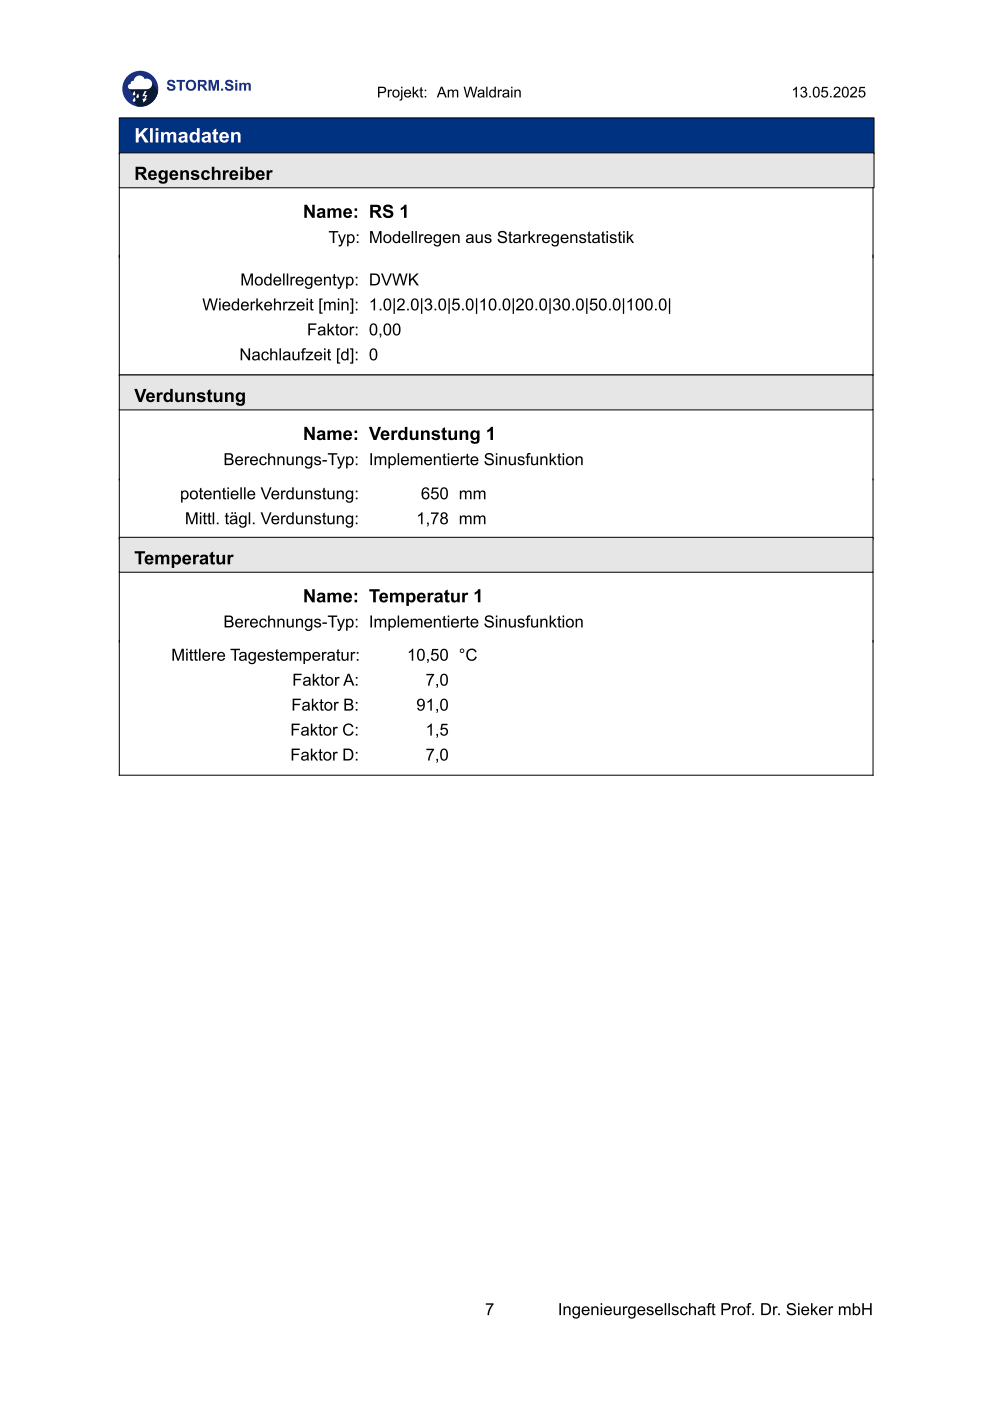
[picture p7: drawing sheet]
<svg xmlns="http://www.w3.org/2000/svg" width="210mm" height="297mm" viewBox="0 0 210 297" stroke-linecap="round" stroke-linejoin="round" font-family="sans-serif">
<path d="M93.5 18.4h.3l.9 2.3h-.3l-.3-.7h-.9l-.3 .7h-.3zM93.6 18.6l-.3 1.1h.7zM94.9 19h.3v.2a.56 .56 0 0 1 .9 .1 .53 .53 0 0 1 .7-.3 .53 .53 0 0 1 .4 .5v1.2h-.3v-1.1a.34 .34 0 0 0-.3-.4 .34 .34 0 0 0-.4 .3v1.2h-.3v-1.1a.38 .38 0 0 0-.5-.4 .38 .38 0 0 0-.2 .6v.9h-.3zM98.3 18.4h.3l.4 1.9 .6-1.9h.3l.5 1.9 .5-1.9h.3l-.6 2.3h-.3l-.5-2-.6 2h-.3zM101.4 19.2a.74 .74 0 0 1 1-.2 .74 .74 0 0 1 .3 1l.1 .7h-.3l-.1-.2a.58 .58 0 0 1-.8 .2 .58 .58 0 0 1-.2-.9l1-.2a.42 .42 0 0 0-.4-.4 .42 .42 0 0 0-.4 .3h-.3zM101.6 20a.39 .39 0 0 0 .4 .6 .39 .39 0 0 0 .4-.5v-.3zM103.1 18.4h.3v2.3h-.3zM103.9 19.2l.5-.2 .4 .2v-.8h.3v2.3h-.2v-.2a.79 .79 0 0 1-1.1-.2 .79 .79 0 0 1 .1-1.1zM104.1 19.4a.58 .58 0 0 0-.1 .7 .58 .58 0 0 0 .7 .2 .58 .58 0 0 0 .2-.7 .58 .58 0 0 0-.8-.2zM105.6 19h.2v.3l.2-.3h.3l.1 .1v.2a.37 .37 0 0 0-.5 .1 .37 .37 0 0 0-.1 .4v.9h-.2zM106.7 19.2a.74 .74 0 0 1 1-.2 .74 .74 0 0 1 .2 1l.1 .7h-.3v-.2a.58 .58 0 0 1-.8 .2 .58 .58 0 0 1-.2-.9l1-.2a.42 .42 0 0 0-.4-.4 .42 .42 0 0 0-.5 .3h-.2zM106.9 20a.39 .39 0 0 0 .3 .6 .39 .39 0 0 0 .5-.5v-.3zM108.4 18.4h.3v.3h-.3zM108.4 19h.3v1.7h-.3zM109.1 19h.2v.2a.59 .59 0 0 1 .7-.2 .59 .59 0 0 1 .4 .6v1.1h-.3v-1a.41 .41 0 0 0-.4-.5 .41 .41 0 0 0-.4 .6v.9h-.2z" fill="#000"/>
<path d="M35.7 17.1a.93 .93 0 0 1 1.4 .5h-.4a.37 .37 0 0 0-.4-.4 .37 .37 0 0 0-.4 .4l.1 .1a.95 .95 0 0 1 1.1 1.2 1.01 1.01 0 0 1-1.7-.4l.4-.1a.43 .43 0 0 0 .5 .5 .43 .43 0 0 0 .3-.5l-.1-.1a.84 .84 0 0 1-1-1.1zM37.4 16.9h1.8v.4h-.6v1.9h-.5v-1.9h-.7zM39.4 18a1.15 1.15 0 0 1 2.3 0 1.15 1.15 0 0 1-2.3 0zM40 17.5a.77 .77 0 0 0-.1 1 .77 .77 0 0 0 .9 .3 .75 .75 0 0 0 .3-1.1 .75 .75 0 0 0-1.1-.2zM42 16.9h.9a.66 .66 0 0 1 .9 .5 .66 .66 0 0 1-.6 .8l.8 1h-.6l-.5-.8-.4-.1-.1 .9h-.4zM42.4 17.3v.6h.6a.29 .29 0 0 0 .3-.3 .29 .29 0 0 0-.3-.3zM44.2 16.9h.7l.4 1.6 .4-1.6h.7v2.3h-.4v-1.8l-.5 1.8h-.4l-.4-1.8v1.8h-.5zM46.9 18.8h.4v.4h-.4zM48 17.1a.93 .93 0 0 1 1.4 .5h-.4a.37 .37 0 0 0-.4-.4 .37 .37 0 0 0-.4 .4l.1 .1a.95 .95 0 0 1 1.1 1.2 1.01 1.01 0 0 1-1.7-.4l.4-.1a.43 .43 0 0 0 .5 .5 .43 .43 0 0 0 .3-.5l-.1-.1a.84 .84 0 0 1-1-1.1zM49.9 16.9h.4v.4h-.4zM49.9 17.6h.4v1.6h-.4zM50.7 17.6h.4v.2l.7-.2 .3 .2a.56 .56 0 0 1 .7-.2 .56 .56 0 0 1 .4 .6v1h-.5v-1.1a.28 .28 0 0 0-.3-.2 .28 .28 0 0 0-.2 .3v1h-.5v-1.1a.28 .28 0 0 0-.3-.2 .28 .28 0 0 0-.2 .3v1h-.5z" fill="#1a307f"/>
<path d="M80.1 18.4h.9a.7 .7 0 0 1 .9 .6 .7 .7 0 0 1-.9 .7h-.6v1h-.3zM80.4 18.7v.8h.6a.42 .42 0 0 0 .6-.4 .42 .42 0 0 0-.6-.4zM82.2 19h.3v.3l.2-.3h.3l.1 .1-.1 .2a.37 .37 0 0 0-.4 .1 .37 .37 0 0 0-.1 .4v.9h-.3zM83.4 19.2a.81 .81 0 0 1 1.2 .1 .81 .81 0 0 1-.2 1.2 .81 .81 0 0 1-1.1-.2l-.1-.7zM83.6 19.4a.57 .57 0 0 0-.1 .8 .57 .57 0 0 0 .9 0 .57 .57 0 0 0-.1-.8 .57 .57 0 0 0-.7 0zM85 18.4h.3v.3h-.3zM85 19h.3v2l-.2 .3h-.3l-.1-.2 .3-.2zM85.9 19.2a.77 .77 0 0 1 .9-.1 .77 .77 0 0 1 .4 .8h-1.3a.48 .48 0 0 0 .4 .5 .48 .48 0 0 0 .6-.3l.3 .1a.83 .83 0 0 1-1.3 .3 .83 .83 0 0 1 0-1.3zM86.1 19.3l-.1 .4h.9l-.3-.5zM87.5 18.4h.3v1.3l.6-.7h.4l-.6 .6 .7 1.1h-.4l-.5-.9-.2 .2v.7h-.3zM89.1 18.6l.3-.2v.6h.3v.2h-.3v1l.1 .2h.2v.3a.41 .41 0 0 1-.4-.1 .41 .41 0 0 1-.2-.4v-1h-.2v-.2h.2zM90.1 19h.3v.3h-.3zM90.1 20.3h.3v.4h-.3z" fill="#000"/>
<circle cx="29.7" cy="18.8" r="3.8" fill="#1a307f"/>
<path d="M27.3 18.7l3.2-2.3 .2 .4a1.12 1.12 0 0 1 1.5 .5l1.3 2a3.8 3.8 0 0 1-4.5 3.3l-.8-1.2 .4-.2v-.6z" fill="#0d173e"/>
<g fill="#fff">
<path d="M28.6 16.5a1.2 1.2 0 0 1 2.1 .3 1.12 1.12 0 0 1 1.5 .8 1.12 1.12 0 0 1-1.1 1.3h-3.4a.55 .55 0 0 1-.6-.6 .55 .55 0 0 1 .6-.5v-.1a.56 .56 0 0 1 .7-.6z"/>
<path d="M28.5 19.3l.2 .7-.3 .2-.3-.3z"/>
<path d="M28.5 20.6l.2 .7-.3 .3-.2-.3z"/>
<path d="M29.3 19.8l.2 .7-.4 .3-.2-.3z"/>
<path d="M30.7 19.3h.4l-.5 .9h.7l-.5 .7h.4l-.8 .9-.2-.9h.4l.2-.5h-.6z"/>
</g>
<path d="M168.1 18.9l.9-.5v2.3h-.3v-1.8l-.6 .3zM169.9 18.5a.61 .61 0 0 1 .9 0 .61 .61 0 0 1-.1 .9 .7 .7 0 0 1 0 1.2 .7 .7 0 0 1-1-.5l.3-.1a.46 .46 0 0 0 .5 .5 .46 .46 0 0 0 .4-.6 .46 .46 0 0 0-.7-.3l.1-.3a.39 .39 0 0 0 .5-.3 .39 .39 0 0 0-.4-.4 .39 .39 0 0 0-.4 .4h-.3zM171.6 20.3h.3v.4h-.3zM172.7 18.5a.81 .81 0 0 1 .9 .1 .81 .81 0 0 1 .2 .9 .82 .82 0 0 1-.7 1.2 .82 .82 0 0 1-.8-1.2l.1-.6zM172.8 18.8a1.26 1.26 0 0 0 .3 1.7 1.22 1.22 0 0 0 .1-1.8zM174.3 18.4h1.2v.3h-.9l-.2 .6a.75 .75 0 0 1 1.1 .4 .75 .75 0 0 1-.5 1 .75 .75 0 0 1-.9-.6l.3-.1a.5 .5 0 0 0 .7 .3 .5 .5 0 0 0 .2-.7 .5 .5 0 0 0-.7-.1l-.5 .1zM176 20.3h.3v.4h-.3zM177 18.5a.74 .74 0 0 1 1.1 .2 .74 .74 0 0 1-.4 1.1l-.6 .6h1.1v.3h-1.5l.3-.6a1.53 1.53 0 0 0 .9-1.3l-.4-.2-.3 .1-.2 .4-.3-.1zM178.8 18.5a.81 .81 0 0 1 1 .1 .81 .81 0 0 1 .2 .9 .82 .82 0 0 1-.8 1.2 .82 .82 0 0 1-.7-1.2l.1-.6zM178.9 18.8a1.26 1.26 0 0 0 .3 1.7 1.22 1.22 0 0 0 .2-1.8zM180.5 18.5a.74 .74 0 0 1 1.1 .2 .74 .74 0 0 1-.4 1.1l-.6 .6h1.1v.3h-1.5l.3-.6a1.53 1.53 0 0 0 .9-1.3l-.4-.2-.3 .1-.2 .4-.2-.1zM182.3 18.4h1.1v.3h-.9l-.1 .6a.75 .75 0 0 1 1 .4 .75 .75 0 0 1-.5 1 .75 .75 0 0 1-.9-.6l.3-.1a.5 .5 0 0 0 .7 .3 .5 .5 0 0 0 .2-.7 .5 .5 0 0 0-.7-.1l-.5 .1z" fill="#000"/>
<path d="M25.3 25h160v7.6h-160z" fill="#003282" stroke="#000" stroke-width=".21"/>
<path d="M28.8 27.2h.6v1.3l1.2-1.3h.9l-1.2 1.2 1.2 1.8h-.8l-.8-1.4-.5 .5v.9h-.6zM31.8 27.2h.6v3h-.6zM33 27.2h.6v.5h-.6zM33 28h.6v2.2h-.6zM34.1 28h.6v.3l.4-.3h.5l.4 .3a.75 .75 0 0 1 .9-.3 .75 .75 0 0 1 .5 .8v1.4h-.6v-1.5a.43 .43 0 0 0-.6-.2 .43 .43 0 0 0-.1 .7v1h-.6v-1.5a.39 .39 0 0 0-.5-.3 .39 .39 0 0 0-.3 .5v1.3h-.6zM38 28.2a.96 .96 0 0 1 1.1-.3 .96 .96 0 0 1 .6 .9l.2 1.4h-.6l-.1-.2a.72 .72 0 0 1-1.1 .2 .72 .72 0 0 1 0-1.1l1.1-.3a.39 .39 0 0 0-.4-.4 .39 .39 0 0 0-.4 .3l-.5-.1zM38.5 29.3a.39 .39 0 0 0 .4 .6 .39 .39 0 0 0 .3-.6v-.1zM40.4 28.3l.7-.3 .6 .3v-1.1h.6v3h-.5v-.3a.91 .91 0 0 1-1.1 .3 .91 .91 0 0 1-.5-1.1zM40.9 28.6a.69 .69 0 0 0-.1 .7 .69 .69 0 0 0 .6 .5 .71 .71 0 0 0 .4-.8 .71 .71 0 0 0-.7-.6zM43 28.2a.96 .96 0 0 1 1-.3 .96 .96 0 0 1 .7 .9l.1 1.4h-.6l-.1-.2a.72 .72 0 0 1-1.1 .2 .72 .72 0 0 1 .1-1.1l1-.3a.39 .39 0 0 0-.3-.4 .39 .39 0 0 0-.5 .3l-.5-.1zM43.4 29.3a.39 .39 0 0 0 .4 .6 .39 .39 0 0 0 .3-.6v-.1zM45.3 27.6l.6-.4v.8h.3v.5h-.3v1.1l.1 .2 .2-.1 .1 .5a.66 .66 0 0 1-.8 0 .66 .66 0 0 1-.2-.8v-.9h-.3v-.5h.3zM46.8 28.3a1.05 1.05 0 0 1 1.2-.2 1.05 1.05 0 0 1 .5 1.2h-1.4a.44 .44 0 0 0 .3 .5 .44 .44 0 0 0 .5-.3l.6 .1a1.1 1.1 0 0 1-1.5 .5 1.1 1.1 0 0 1-.4-1.6zM47.2 28.5l-.1 .4h.9l-.3-.5zM49 28h.5v.3a.78 .78 0 0 1 1-.3 .78 .78 0 0 1 .5 .8v1.4h-.6v-1.1a.46 .46 0 0 0-.3-.7 .46 .46 0 0 0-.5 .6v1.2h-.6z" fill="#fff"/>
<path d="M25.3 32.4h160v7.4h-160z" fill="#e6e6e6" stroke="#000" stroke-width=".21"/>
<g fill="#000">
<path d="M28.8 35.4h1.1a.8 .8 0 0 1 1.1 .5 .8 .8 0 0 1-.7 1l.9 1.2h-.6l-.4-.6a.75 .75 0 0 0-.9-.5v1.1h-.5zM29.3 35.8v.7h.4a.43 .43 0 0 0 .6 0 .43 .43 0 0 0 0-.6zM31.6 36.4a.96 .96 0 0 1 1.2-.2 .96 .96 0 0 1 .5 1.1h-1.4a.4 .4 0 0 0 .3 .5 .4 .4 0 0 0 .5-.3l.5 .1a1.01 1.01 0 0 1-1.4 .4 1.01 1.01 0 0 1-.3-1.4zM32.1 36.6l-.2 .4h.8l-.2-.5zM33.8 36.3l.6-.2 .6 .3v-.3h.5v1.8a.97 .97 0 0 1-.8 1 .97 .97 0 0 1-1-.6h.6a.4 .4 0 0 0 .4 .2 .4 .4 0 0 0 .3-.4v-.3a.87 .87 0 0 1-1.1 .1 .87 .87 0 0 1-.3-1.1zM34.2 36.6a.54 .54 0 0 0 0 .8 .54 .54 0 0 0 .8 0 .54 .54 0 0 0-.1-.7 .54 .54 0 0 0-.7-.1zM36.2 36.4a.96 .96 0 0 1 1.1-.2 .96 .96 0 0 1 .5 1.1h-1.3a.4 .4 0 0 0 .2 .5 .4 .4 0 0 0 .5-.3l.6 .1a1.01 1.01 0 0 1-1.5 .4 1.01 1.01 0 0 1-.3-1.4zM36.6 36.6l-.1 .4h.8l-.3-.5zM38.2 36.1h.5v.3a.72 .72 0 0 1 .9-.3 .72 .72 0 0 1 .5 .8v1.2h-.6v-1.3a.39 .39 0 0 0-.5-.3 .39 .39 0 0 0-.2 .5v1.1h-.6zM40.7 36.3a1.03 1.03 0 0 1 1.5 .3l-.5 .1a.34 .34 0 0 0-.3-.3 .34 .34 0 0 0-.4 .3l.1 .1a.95 .95 0 0 1 1.2 .9 1.05 1.05 0 0 1-1.9-.1l.5-.1a.39 .39 0 0 0 .4 .3 .39 .39 0 0 0 .4-.3 1.09 1.09 0 0 1-1.2-1zM42.9 36.4a.97 .97 0 0 1 1.6 .3l-.5 .1a.42 .42 0 0 0-.6-.3 .42 .42 0 0 0-.2 .6 .44 .44 0 0 0 .2 .6 .44 .44 0 0 0 .6-.3l.5 .1a1.01 1.01 0 0 1-1.4 .6 1.01 1.01 0 0 1-.3-1.5zM44.9 35.4h.5v1a.72 .72 0 0 1 .9-.3 .72 .72 0 0 1 .4 .9v1.1h-.5v-1.3a.42 .42 0 0 0-.6-.3 .42 .42 0 0 0-.2 .6v1h-.5zM47.3 36.1h.5v.3l.3-.3 .5 .1-.2 .4a.42 .42 0 0 0-.5 .1 .42 .42 0 0 0-.1 .5v.9h-.5zM48.9 36.4a.96 .96 0 0 1 1.2-.2 .96 .96 0 0 1 .4 1.1h-1.3a.4 .4 0 0 0 .3 .5 .4 .4 0 0 0 .5-.3l.5 .1a1.01 1.01 0 0 1-1.4 .4 1.01 1.01 0 0 1-.3-1.4zM49.3 36.6l-.1 .4h.8l-.3-.5zM51 35.4h.5v.5h-.5zM51 36.1h.5v2h-.5zM52 35.4h.5v1a.89 .89 0 0 1 1.2-.1 .89 .89 0 0 1 .2 1.1 .79 .79 0 0 1-.5 .7 .79 .79 0 0 1-.9-.3v.3h-.5zM52.7 36.6a.59 .59 0 0 0-.1 .8 .59 .59 0 0 0 .7 .2 .59 .59 0 0 0 .1-.8 .59 .59 0 0 0-.7-.2zM54.5 36.4a.96 .96 0 0 1 1.2-.2 .96 .96 0 0 1 .4 1.1h-1.3a.4 .4 0 0 0 .3 .5 .4 .4 0 0 0 .5-.3l.5 .1a1.01 1.01 0 0 1-1.4 .4 1.01 1.01 0 0 1-.3-1.4zM54.9 36.6l-.1 .4h.8l-.3-.5zM56.5 36.1h.5v.3l.4-.3 .4 .1-.1 .4a.42 .42 0 0 0-.6 .1 .42 .42 0 0 0 0 .5v.9h-.6z"/>
<path d="M64.5 43.4h.6l1.1 1.9v-1.9h.5v2.8h-.5l-1.2-1.8v1.8h-.5zM67.4 44.4a.88 .88 0 0 1 .9-.3 .88 .88 0 0 1 .6 .8l.2 1.3h-.6v-.2a.65 .65 0 0 1-1.1 .1 .65 .65 0 0 1 .3-1l.7-.2a.36 .36 0 0 0-.3-.4 .36 .36 0 0 0-.4 .3l-.5-.1zM67.8 45.4a.35 .35 0 0 0 .4 .5 .35 .35 0 0 0 .2-.6zM69.4 44.2h.5v.3l.4-.3h.4l.4 .3a.69 .69 0 0 1 .8-.3 .69 .69 0 0 1 .5 .7v1.3h-.5l-.1-1.4a.34 .34 0 0 0-.4-.2 .34 .34 0 0 0-.2 .4v1.2h-.6v-1.4a.34 .34 0 0 0-.4-.3 .34 .34 0 0 0-.2 .5v1.2h-.6zM73 44.4a.96 .96 0 0 1 1.2-.1 .96 .96 0 0 1 .4 1h-1.3a.4 .4 0 0 0 .3 .5 .4 .4 0 0 0 .5-.3l.5 .1a1.01 1.01 0 0 1-1.4 .5 1.01 1.01 0 0 1-.3-1.5zM73.4 44.7l-.1 .3h.8l-.2-.4zM75.2 44.2h.5v.5h-.5zM75.2 45.7h.5v.5h-.5z"/>
<path d="M69.7 49h2v.3h-.8v2.2h-.3v-2.2h-.9zM71.7 49.7h.3l.5 1.5 .5-1.5h.3l-.7 1.9a.68 .68 0 0 1-.8 .6v-.3a.41 .41 0 0 0 .6-.4zM73.6 49.7h.3v.2a.84 .84 0 0 1 1.1 0 .84 .84 0 0 1 .1 1.2 .71 .71 0 0 1-1.2 .2v.9h-.3zM74 50.1a.63 .63 0 0 0-.1 .8 .63 .63 0 0 0 .8 .2 .71 .71 0 0 0 .1-.7 .71 .71 0 0 0-.6-.5zM75.7 49.7h.3v.3h-.3zM75.7 51.2h.3v.3h-.3z"/>
<path d="M78.5 49h.5l.7 2.2 .7-2.2h.5v2.5h-.3v-2.1l-.8 2.1h-.3l-.7-2.1v2.1h-.3zM81.6 49.8a.92 .92 0 0 1 1.2 .2 .92 .92 0 0 1-.1 1.3 .92 .92 0 0 1-1.3-.2l-.1-.8zM81.7 50.1a.68 .68 0 0 0-.1 .8 .68 .68 0 0 0 .8 .3 .66 .66 0 0 0 .3-.9 .66 .66 0 0 0-1-.2zM83.5 49.9l.5-.3 .5 .3v-.9h.3v2.5h-.3v-.2a.87 .87 0 0 1-1.1-.1 .87 .87 0 0 1 0-1.2zM83.7 50.1a.64 .64 0 0 0-.1 .8 .64 .64 0 0 0 .8 .2 .64 .64 0 0 0 .1-.8 .64 .64 0 0 0-.8-.2zM85.5 49.9a.86 .86 0 0 1 1-.2 .86 .86 0 0 1 .4 1h-1.4a.53 .53 0 0 0 .4 .6 .53 .53 0 0 0 .7-.4l.3 .1a.91 .91 0 0 1-1.3 .4 .91 .91 0 0 1-.3-1.3zM85.7 50l-.1 .4h1l-.4-.5zM87.3 49h.3v2.5h-.3zM88.1 49h.3v2.5h-.3zM88.9 49.7h.2v.3l.2-.3h.4h.2l-.2 .3a.41 .41 0 0 0-.4 .1 .41 .41 0 0 0-.1 .5v.9h-.3zM90.2 49.9a.86 .86 0 0 1 1-.2 .86 .86 0 0 1 .4 1h-1.3a.53 .53 0 0 0 .4 .6 .53 .53 0 0 0 .6-.4l.3 .1a.91 .91 0 0 1-1.3 .4 .91 .91 0 0 1-.3-1.3zM90.4 50l-.1 .4h1l-.4-.5zM92.2 49.9l.5-.3 .5 .3v-.2h.3v1.6a.8 .8 0 0 1-.6 .9 .8 .8 0 0 1-.9-.5h.3a.52 .52 0 0 0 .6 .3 .52 .52 0 0 0 .3-.7 .88 .88 0 0 1-1.2-.2 .88 .88 0 0 1 .2-1.2zM92.4 50.1a.63 .63 0 0 0-.2 .8 .63 .63 0 0 0 .9 .2 .63 .63 0 0 0 .1-.8 .63 .63 0 0 0-.8-.2zM94.1 49.9a.86 .86 0 0 1 1-.2 .86 .86 0 0 1 .5 1h-1.4a.53 .53 0 0 0 .4 .6 .53 .53 0 0 0 .6-.4l.4 .1a.91 .91 0 0 1-1.3 .4 .91 .91 0 0 1-.3-1.3zM94.4 50l-.2 .4h1l-.3-.5zM95.9 49.7h.3v.2a.65 .65 0 0 1 .8-.2 .65 .65 0 0 1 .4 .7v1.1h-.3v-1.1a.45 .45 0 0 0-.5-.5 .45 .45 0 0 0-.3 .6v1h-.4zM99 49.9a.83 .83 0 0 1 1.1-.2 .83 .83 0 0 1 .3 1.1l.1 .7h-.4v-.2a.66 .66 0 0 1-.9 .3 .66 .66 0 0 1-.3-.9l1.2-.3a.46 .46 0 0 0-.4-.5 .46 .46 0 0 0-.6 .4l-.3-.1zM99.2 50.8a.33 .33 0 0 0 0 .5 .33 .33 0 0 0 .5 0l.3-.3 .1-.4zM100.9 49.7h.3v1a.46 .46 0 0 0 .4 .6 .46 .46 0 0 0 .4-.6v-1h.3v1.8h-.2v-.2a.65 .65 0 0 1-.8 .2 .65 .65 0 0 1-.4-.7zM102.9 49.9a.8 .8 0 0 1 1.3 .3h-.3a.36 .36 0 0 0-.5-.4 .36 .36 0 0 0-.3 .5l.2 .1a.68 .68 0 0 1 .7 .2 .68 .68 0 0 1 .1 .7 .82 .82 0 0 1-1.4-.3l.3-.1a.41 .41 0 0 0 .5 .5 .41 .41 0 0 0 .3-.6h-.1a.81 .81 0 0 1-.9-.7zM105.8 49.1a1.02 1.02 0 0 1 1.6 .6h-.3a.6 .6 0 0 0-.6-.5 .6 .6 0 0 0-.6 .5l.2 .2a1.48 1.48 0 0 1 1.4 .9 1.03 1.03 0 0 1-1 .8 1.03 1.03 0 0 1-1-.9h.3a.69 .69 0 0 0 .7 .6 .69 .69 0 0 0 .7-.6l-.4-.3a.94 .94 0 0 1-1.1-1.1zM108 49.2l.3-.2v.7h.3v.2h-.3v1.1l.1 .2h.2l.1 .3a.46 .46 0 0 1-.6 0 .46 .46 0 0 1-.1-.5v-1.1h-.2v-.2h.2zM109 49.9a.83 .83 0 0 1 1.1-.2 .83 .83 0 0 1 .3 1.1l.1 .7h-.3l-.1-.2a.66 .66 0 0 1-.9 .3 .66 .66 0 0 1-.3-.9l1.2-.3a.46 .46 0 0 0-.4-.5 .46 .46 0 0 0-.5 .4l-.3-.1zM109.2 50.8a.33 .33 0 0 0 0 .5 .33 .33 0 0 0 .5 0l.3-.3 .1-.4zM110.9 49.7h.2v.3l.2-.3h.4h.2l-.1 .3a.41 .41 0 0 0-.5 .1 .41 .41 0 0 0-.1 .5v.9h-.3zM112.1 49h.3v1.4l.7-.7h.4l-.7 .7 .8 1.1h-.4l-.6-.9-.2 .2v.7h-.3zM113.8 49.7h.3v.3l.2-.3h.4h.1l-.1 .3a.41 .41 0 0 0-.5 .1 .41 .41 0 0 0-.1 .5v.9h-.3zM115.2 49.9a.86 .86 0 0 1 1-.2 .86 .86 0 0 1 .4 1h-1.4a.53 .53 0 0 0 .4 .6 .53 .53 0 0 0 .7-.4l.3 .1a.91 .91 0 0 1-1.3 .4 .91 .91 0 0 1-.3-1.3zM115.4 50l-.1 .4h1l-.4-.5zM117.1 49.9l.6-.3 .5 .3v-.2h.3v1.6a.8 .8 0 0 1-.6 .9 .8 .8 0 0 1-1-.5h.3a.52 .52 0 0 0 .7 .3 .52 .52 0 0 0 .3-.7 .88 .88 0 0 1-1.2-.2 .88 .88 0 0 1 .1-1.2zM117.3 50.1a.63 .63 0 0 0-.1 .8 .63 .63 0 0 0 .8 .2 .63 .63 0 0 0 .2-.8 .63 .63 0 0 0-.9-.2zM119.1 49.9a.86 .86 0 0 1 1-.2 .86 .86 0 0 1 .4 1h-1.3a.53 .53 0 0 0 .4 .6 .53 .53 0 0 0 .6-.4l.3 .1a.91 .91 0 0 1-1.3 .4 .91 .91 0 0 1-.2-1.3zM119.4 50l-.2 .4h1l-.3-.5zM120.9 49.7h.3v.2a.65 .65 0 0 1 .8-.2 .65 .65 0 0 1 .4 .7v1.1h-.3v-1.1a.45 .45 0 0 0-.5-.5 .45 .45 0 0 0-.4 .6v1h-.3zM122.9 49.9a.8 .8 0 0 1 1.3 .3h-.3a.36 .36 0 0 0-.4-.4 .36 .36 0 0 0-.3 .5l.2 .1a.68 .68 0 0 1 .7 .2 .68 .68 0 0 1 .1 .7 .82 .82 0 0 1-1.4-.3l.3-.1a.41 .41 0 0 0 .4 .5 .41 .41 0 0 0 .4-.6h-.1a.81 .81 0 0 1-1-.7zM124.7 49.2l.3-.2v.7h.4v.2h-.4v1.1l.1 .2h.3v.3a.46 .46 0 0 1-.5 0 .46 .46 0 0 1-.2-.5v-1.1h-.2v-.2h.2zM125.7 49.9a.83 .83 0 0 1 1.1-.2 .83 .83 0 0 1 .3 1.1l.1 .7h-.3l-.1-.2a.66 .66 0 0 1-.8 .3 .66 .66 0 0 1-.3-.9l1.1-.3a.46 .46 0 0 0-.4-.5 .46 .46 0 0 0-.5 .4l-.3-.1zM126 50.8a.33 .33 0 0 0 0 .5 .33 .33 0 0 0 .4 0l.4-.3v-.4zM127.7 49.2l.3-.2v.7h.3v.2h-.3v1.1v.2h.3v.3a.46 .46 0 0 1-.5 0 .46 .46 0 0 1-.1-.5v-1.1h-.3v-.2h.3zM128.6 49h.3v.3h-.3zM128.6 49.7h.3v1.8h-.3zM129.4 49.9a.8 .8 0 0 1 1.3 .3h-.3a.36 .36 0 0 0-.4-.4 .36 .36 0 0 0-.3 .5l.1 .1a.68 .68 0 0 1 .8 .2 .68 .68 0 0 1 .1 .7 .82 .82 0 0 1-1.5-.3l.4-.1a.41 .41 0 0 0 .4 .5 .41 .41 0 0 0 .4-.6h-.2a.81 .81 0 0 1-.9-.7zM131.2 49.2l.3-.2v.7h.3v.2h-.3v1.1l.1 .2h.2l.1 .3a.46 .46 0 0 1-.5 0 .46 .46 0 0 1-.2-.5v-1.1h-.2v-.2h.2zM132.1 49h.3v.3h-.3zM132.1 49.7h.3v1.8h-.3zM132.9 49h.3v1.4l.8-.7h.4l-.7 .7 .7 1.1h-.4l-.6-.9-.2 .2v.7h-.3z"/>
<path d="M78.5 43.4h1.2a.8 .8 0 0 1 1 .6 .8 .8 0 0 1-.7 1l1 1.2h-.7l-.4-.6a.75 .75 0 0 0-.8-.6v1.2h-.6zM79.1 43.9v.7h.4a.43 .43 0 0 0 .6-.1 .43 .43 0 0 0-.1-.6zM81.5 43.6a1.17 1.17 0 0 1 1.8 .6h-.5a.45 .45 0 0 0-.5-.4 .45 .45 0 0 0-.4 .5h.1a1.32 1.32 0 0 1 1.4 1.1 1.15 1.15 0 0 1-1.2 .9 1.15 1.15 0 0 1-1.1-1l.6-.1a.55 .55 0 0 0 .5 .6 .55 .55 0 0 0 .6-.6l-.2-.1a1.08 1.08 0 0 1-1.2-1.4zM85 44.1l.4-.3 .4-.4h.4v2.8h-.5v-2l-.7 .4z"/>
<path d="M42.9 63.3h.4l.5 2.2 .6-2.2h.4l.5 2.2 .5-2.2h.4l-.7 2.5h-.3l-.6-2.2-.7 2.2h-.3zM46.5 63.3h.3v.3h-.3zM46.5 64h.3v1.8h-.3zM47.4 64.2a.86 .86 0 0 1 1-.2 .86 .86 0 0 1 .4 1h-1.3a.53 .53 0 0 0 .4 .6 .53 .53 0 0 0 .6-.4l.3 .1a.91 .91 0 0 1-1.3 .4 .91 .91 0 0 1-.3-1.3zM47.6 64.3l-.1 .4h1l-.4-.5zM49.4 64.1l.5-.2 .5 .3v-.9h.3v2.5h-.3v-.2a.87 .87 0 0 1-1.2-.1 .87 .87 0 0 1 .1-1.2zM49.6 64.4a.64 .64 0 0 0-.2 .8 .64 .64 0 0 0 .9 .2 .64 .64 0 0 0 .1-.8 .64 .64 0 0 0-.8-.2zM51.3 64.2a.86 .86 0 0 1 1-.2 .86 .86 0 0 1 .5 1h-1.4a.53 .53 0 0 0 .4 .6 .53 .53 0 0 0 .6-.4l.4 .1a.91 .91 0 0 1-1.3 .4 .91 .91 0 0 1-.3-1.3zM51.6 64.3l-.2 .4h1l-.3-.5zM53.1 64h.3v.3l.2-.3h.4h.1l-.1 .3a.41 .41 0 0 0-.5 .1 .41 .41 0 0 0 0 .4v1h-.4zM54.3 63.3h.3v1.4l.8-.7h.4l-.7 .7 .8 1.1h-.4l-.6-.9-.3 .2v.7h-.3zM56.2 64.2a.86 .86 0 0 1 1.1-.2 .86 .86 0 0 1 .4 1h-1.4a.53 .53 0 0 0 .4 .6 .53 .53 0 0 0 .7-.4l.3 .1a.91 .91 0 0 1-1.3 .4 .91 .91 0 0 1-.3-1.3zM56.5 64.3l-.2 .4h1.1l-.4-.5zM58.1 63.3h.3v.9a.66 .66 0 0 1 .8-.2 .66 .66 0 0 1 .4 .6v1.2h-.3v-1.2a.45 .45 0 0 0-.6-.4 .45 .45 0 0 0-.3 .6v1h-.3zM60 64h.3v.3l.2-.3h.4h.1l-.1 .3a.41 .41 0 0 0-.4 .1 .41 .41 0 0 0-.1 .4v1h-.4zM61.1 64h1.5v.2l-1.1 1.4 1.2-.1v.3h-1.6v-.2l1.1-1.4h-1.1zM63.1 64.2a.86 .86 0 0 1 1.1-.2 .86 .86 0 0 1 .4 1h-1.4a.53 .53 0 0 0 .4 .6 .53 .53 0 0 0 .7-.4l.3 .1a.91 .91 0 0 1-1.3 .4 .91 .91 0 0 1-.3-1.3zM63.4 64.3l-.2 .4h1.1l-.4-.5zM65 63.3h.3v.3h-.3zM65 64h.3v1.8h-.3zM65.8 63.5l.3-.2v.7h.3v.2h-.3v1.1l.1 .2h.2l.1 .3a.46 .46 0 0 1-.5 0 .46 .46 0 0 1-.2-.5v-1.1h-.2v-.2h.2zM67.7 63.3h.7v.2h-.4v2.8h.4v.2h-.7zM68.7 64h.3v.2a.62 .62 0 0 1 1 .1 .6 .6 0 0 1 .7-.4 .6 .6 0 0 1 .5 .6v1.3h-.3v-1.1a.41 .41 0 0 0-.5-.5 .41 .41 0 0 0-.3 .5v1.1h-.3v-1.2a.42 .42 0 0 0-.6-.4 .42 .42 0 0 0-.2 .7v.9h-.3zM71.6 63.3h.3v.3h-.3zM71.6 64h.3v1.8h-.3zM72.4 64h.3v.2a.65 .65 0 0 1 .8-.3 .65 .65 0 0 1 .4 .8v1.1h-.3v-1.1a.45 .45 0 0 0-.5-.5 .45 .45 0 0 0-.4 .6v1h-.3zM74.2 63.3h.7v3.2h-.7v-.2h.4v-2.8h-.4zM75.4 64h.4v.3h-.4zM75.4 65.5h.4v.3h-.4z"/>
<path d="M51 73.9h.4l1.3 1.9v-1.9h.3v2.5h-.3l-1.4-2v2h-.3zM53.6 74.8a.83 .83 0 0 1 1.1-.2 .83 .83 0 0 1 .3 1l.1 .8h-.3l-.1-.2a.66 .66 0 0 1-.8 .3 .66 .66 0 0 1-.3-.9l1.1-.4a.46 .46 0 0 0-.4-.5 .46 .46 0 0 0-.5 .4h-.3zM53.9 75.7a.33 .33 0 0 0 0 .4 .33 .33 0 0 0 .4 .1l.4-.3v-.4zM55.7 74.7a.78 .78 0 0 1 1.3 .4h-.3a.5 .5 0 0 0-.7-.3 .5 .5 0 0 0-.3 .7 .51 .51 0 0 0 .4 .6 .51 .51 0 0 0 .6-.4l.3 .1a.85 .85 0 0 1-1.1 .6 .85 .85 0 0 1-.4-1.3zM57.3 73.9h.3v.9a.66 .66 0 0 1 .8-.3 .66 .66 0 0 1 .4 .7v1.2h-.3v-1.2a.45 .45 0 0 0-.5-.4 .45 .45 0 0 0-.4 .6v1h-.3zM59.3 73.9h.3v2.5h-.3zM60.1 74.8a.83 .83 0 0 1 1.1-.2 .83 .83 0 0 1 .3 1l.1 .8h-.3l-.1-.2a.66 .66 0 0 1-.8 .3 .66 .66 0 0 1-.3-.9l1.1-.4a.46 .46 0 0 0-.4-.5 .46 .46 0 0 0-.5 .4h-.3zM60.4 75.7a.33 .33 0 0 0 0 .4 .33 .33 0 0 0 .4 .1l.4-.3v-.4zM62 74.6h.3v1a.46 .46 0 0 0 .5 .6 .46 .46 0 0 0 .4-.7v-.9h.3v1.8h-.3v-.3a.65 .65 0 0 1-.8 .3 .65 .65 0 0 1-.4-.7zM64.2 74l.7-.2-.1 .3-.4 .1v.4h.3v.2h-.3v1.6h-.3v-1.6h-.3v-.2h.3zM64.9 74.6h1.5v.2l-1.2 1.3h1.2v.3h-1.6v-.3l1.2-1.3h-1.1zM66.9 74.8a.86 .86 0 0 1 1-.2 .86 .86 0 0 1 .4 1h-1.3a.53 .53 0 0 0 .4 .6 .53 .53 0 0 0 .6-.4h.3a.91 .91 0 0 1-1.3 .5 .91 .91 0 0 1-.3-1.3zM67.1 74.9l-.1 .4h1l-.4-.5zM68.7 73.9h.3v.3h-.3zM68.7 74.6h.3v1.8h-.3zM69.5 74.1l.4-.2v.7h.3v.2h-.3v1.1v.2h.3v.3a.46 .46 0 0 1-.5-.1 .46 .46 0 0 1-.2-.4v-1.1h-.2v-.2h.2zM71.4 73.9h.7v.2h-.3v2.7h.3v.3h-.7zM72.6 74.7l.5-.2 .5 .3v-.9h.3v2.5h-.3v-.2a.87 .87 0 0 1-1.2-.2 .87 .87 0 0 1 .1-1.2zM72.8 74.9a.64 .64 0 0 0-.2 .9 .64 .64 0 0 0 .9 .2 .64 .64 0 0 0 .1-.8 .64 .64 0 0 0-.8-.3zM74.2 73.9h.7v3.2h-.7v-.3h.4v-2.7h-.4zM75.4 74.6h.4v.3h-.4zM75.4 76h.4v.4h-.4z"/>
<path d="M51.2 58h.5l.7 2.2 .8-2.2h.4v2.5h-.3v-2.1l-.7 2.1h-.3l-.8-2.1v2.1h-.3zM54.3 58.8a.92 .92 0 0 1 1.3 .2 .92 .92 0 0 1-.2 1.3 .92 .92 0 0 1-1.3-.2l-.1-.8zM54.5 59.1a.68 .68 0 0 0-.2 .8 .68 .68 0 0 0 .8 .3 .66 .66 0 0 0 .3-.9 .66 .66 0 0 0-.9-.2zM56.2 58.9l.6-.3 .5 .3v-.9h.3v2.5h-.3v-.2a.87 .87 0 0 1-1.2-.1 .87 .87 0 0 1 0-1.2zM56.4 59.1a.64 .64 0 0 0-.1 .8 .64 .64 0 0 0 .8 .2 .64 .64 0 0 0 .2-.8 .64 .64 0 0 0-.9-.2zM58.2 58.9a.86 .86 0 0 1 1-.2 .86 .86 0 0 1 .4 1h-1.3a.53 .53 0 0 0 .4 .6 .53 .53 0 0 0 .6-.4l.3 .1a.91 .91 0 0 1-1.3 .4 .91 .91 0 0 1-.2-1.3zM58.5 59l-.2 .4h1l-.3-.5zM60 58h.3v2.5h-.3zM60.8 58h.3v2.5h-.3zM61.6 58.7h.3v.3l.2-.3h.3h.2l-.1 .3a.41 .41 0 0 0-.5 .1 .41 .41 0 0 0-.1 .5v.9h-.3zM62.9 58.9a.86 .86 0 0 1 1-.2 .86 .86 0 0 1 .5 1h-1.4a.53 .53 0 0 0 .4 .6 .53 .53 0 0 0 .6-.4l.4 .1a.91 .91 0 0 1-1.3 .4 .91 .91 0 0 1-.3-1.3zM63.2 59l-.2 .4h1l-.3-.5zM64.9 58.9l.5-.3 .6 .3v-.2h.2v1.6a.8 .8 0 0 1-.5 .9 .8 .8 0 0 1-1-.5h.3a.52 .52 0 0 0 .7 .3 .52 .52 0 0 0 .2-.7 .88 .88 0 0 1-1.2-.2 .88 .88 0 0 1 .2-1.2zM65.1 59.1a.63 .63 0 0 0-.1 .8 .63 .63 0 0 0 .8 .2 .63 .63 0 0 0 .1-.9 .63 .63 0 0 0-.8-.1zM66.9 58.9a.86 .86 0 0 1 1-.2 .86 .86 0 0 1 .4 1h-1.4a.53 .53 0 0 0 .4 .6 .53 .53 0 0 0 .7-.4l.3 .1a.91 .91 0 0 1-1.3 .4 .91 .91 0 0 1-.3-1.3zM67.1 59l-.1 .4h1l-.4-.5zM68.7 58.7h.3v.2a.65 .65 0 0 1 .8-.2 .65 .65 0 0 1 .4 .7v1.1h-.3v-1.1a.45 .45 0 0 0-.5-.5 .45 .45 0 0 0-.4 .6v1h-.3zM70.7 58.2l.3-.2v.7h.3v.2h-.3v1.1l.1 .2h.2l.1 .3a.46 .46 0 0 1-.5 0 .46 .46 0 0 1-.2-.5v-1.1h-.2v-.2h.2zM71.5 58.7h.3l.5 1.5 .5-1.5h.3l-.7 1.8a.68 .68 0 0 1-.8 .7v-.3a.41 .41 0 0 0 .5-.4zM73.4 58.7h.3v.2a.84 .84 0 0 1 1.1 0 .84 .84 0 0 1 .1 1.2 .71 .71 0 0 1-1.2 .2v.9h-.3zM73.8 59.1a.63 .63 0 0 0-.1 .8 .63 .63 0 0 0 .8 .2 .71 .71 0 0 0 .1-.7 .71 .71 0 0 0-.6-.5zM75.4 58.7h.4v.3h-.4zM75.4 60.2h.4v.3h-.4z"/>
<path d="M65.4 68.6h1.7v.3h-1.4v.8h1.2v.2h-1.2v1.2h-.3zM67.6 69.5a.83 .83 0 0 1 1-.2 .83 .83 0 0 1 .4 1l.1 .8h-.4v-.2a.66 .66 0 0 1-.9 .3 .66 .66 0 0 1-.3-.9l1.1-.4a.46 .46 0 0 0-.4-.4 .46 .46 0 0 0-.5 .3h-.3zM67.8 70.4a.33 .33 0 0 0 0 .4 .33 .33 0 0 0 .4 .1l.4-.3v-.4zM69.4 68.6h.4v1.4l.7-.7h.4l-.7 .6 .8 1.2h-.4l-.6-.9-.2 .2v.7h-.4zM71.3 68.8l.3-.2v.7h.3v.2h-.3v1.1l.1 .2h.2v.3a.46 .46 0 0 1-.5 0 .46 .46 0 0 1-.1-.5v-1.1h-.2v-.2h.2zM72.4 69.4a.92 .92 0 0 1 1.3 .2 .92 .92 0 0 1-.2 1.3 .92 .92 0 0 1-1.3-.2l-.1-.8zM72.6 69.7a.68 .68 0 0 0-.2 .8 .68 .68 0 0 0 .8 .3 .66 .66 0 0 0 .3-.9 .66 .66 0 0 0-.9-.2zM74.2 69.3h.2v.2l.2-.2 .4-.1 .2 .1-.1 .3a.41 .41 0 0 0-.5 .1 .41 .41 0 0 0-.1 .4v1h-.3zM75.4 69.3h.4v.3h-.4zM75.4 70.7h.4v.4h-.4z"/>
<path d="M78.7 68.7a.91 .91 0 0 1 1.1 .1 .91 .91 0 0 1 .2 1.1 .92 .92 0 0 1-.2 1 .92 .92 0 0 1-1 .1 1.93 1.93 0 0 1-.1-2.3zM78.8 69a1.62 1.62 0 0 0 .2 1.9h.3a1.57 1.57 0 0 0 0-2.1zM80.5 70.7h.3v.6l-.2 .3-.1-.1 .2-.4h-.2zM81.7 68.7a.91 .91 0 0 1 1 .1 .91 .91 0 0 1 .2 1.1 .92 .92 0 0 1-.2 1 .92 .92 0 0 1-1 .1 1.93 1.93 0 0 1 0-2.3zM81.8 69a1.62 1.62 0 0 0 .2 1.9h.3a1.57 1.57 0 0 0 0-2.1zM83.6 68.7a.91 .91 0 0 1 1.1 .1 .91 .91 0 0 1 .2 1.1 .92 .92 0 0 1-.2 1 .92 .92 0 0 1-1 .1 1.93 1.93 0 0 1-.1-2.3zM83.7 69a1.62 1.62 0 0 0 .3 1.9h.2a1.57 1.57 0 0 0 0-2.1z"/>
<path d="M78.7 74a.91 .91 0 0 1 1.1 .1 .91 .91 0 0 1 .2 1 .92 .92 0 0 1-.2 1 .92 .92 0 0 1-1 .2 1.93 1.93 0 0 1-.1-2.3zM78.8 74.3a1.62 1.62 0 0 0 .2 1.9h.3a1.57 1.57 0 0 0 0-2.1z"/>
<path d="M78.5 58h.9a1.27 1.27 0 0 1 1.2 1.2 1.27 1.27 0 0 1-1.2 1.3h-.9zM78.8 58.3v1.9h.6a.97 .97 0 0 0 .8-1 .97 .97 0 0 0-.9-.9zM80.8 58h.3l.8 2.2 .9-2.2h.3l-1 2.5h-.3zM83.2 58h.3l.5 2.2 .6-2.2h.4l.6 2.2 .5-2.2h.3l-.7 2.5h-.3l-.6-2.2-.6 2.2h-.4zM86.7 58h.4v1.2l1.2-1.2h.5l-1.1 1 1.1 1.5h-.4l-.9-1.3-.4 .4v.9h-.4z"/>
<path d="M78.6 63.9l.7-.6h.2v2.5h-.3v-2l-.6 .4zM80.5 65.5h.4v.3h-.4zM81.7 63.4a.91 .91 0 0 1 1 .1 .91 .91 0 0 1 .2 1.1 .92 .92 0 0 1-.2 1 .92 .92 0 0 1-1 .1 1.93 1.93 0 0 1 0-2.3zM81.8 63.7a1.62 1.62 0 0 0 .2 1.9h.3a1.57 1.57 0 0 0 0-2.1zM83.4 63.2h.3v3.4h-.3zM84.4 63.5a.83 .83 0 0 1 1.3 .1 .83 .83 0 0 1-.4 1.2l-.7 .7h1.2v.3h-1.7l.4-.7a1.71 1.71 0 0 0 1-1.3l-.5-.3a.47 .47 0 0 0-.5 .5h-.3zM86.3 65.5h.4v.3h-.4zM87.5 63.4a.91 .91 0 0 1 1 .1 .91 .91 0 0 1 .3 1.1 .92 .92 0 0 1-.3 1 .92 .92 0 0 1-1 .1 1.93 1.93 0 0 1 0-2.3zM87.6 63.7a1.62 1.62 0 0 0 .2 1.9h.3a1.57 1.57 0 0 0 0-2.1zM89.3 63.2h.2v3.4h-.2zM90.3 63.4a.68 .68 0 0 1 1 0 .68 .68 0 0 1-.1 1 .78 .78 0 0 1 0 1.4 .78 .78 0 0 1-1.2-.7h.3a.51 .51 0 0 0 .6 .5 .51 .51 0 0 0 .4-.7 .51 .51 0 0 0-.7-.3v-.3a.44 .44 0 0 0 .6-.3 .44 .44 0 0 0-.4-.5 .44 .44 0 0 0-.5 .5l-.3-.1zM92.1 65.5h.4v.3h-.4zM93.3 63.4a.91 .91 0 0 1 1.1 .1 .91 .91 0 0 1 .2 1.1 .92 .92 0 0 1-.2 1 .92 .92 0 0 1-1.1 .1 1.93 1.93 0 0 1 0-2.3zM93.4 63.7a1.62 1.62 0 0 0 .2 1.9h.3a1.57 1.57 0 0 0 0-2.1zM95.1 63.2h.3v3.4h-.3zM96.1 63.3h1.3v.3h-1l-.2 .7a.84 .84 0 0 1 1.2 .4 .84 .84 0 0 1-.5 1.1 .84 .84 0 0 1-1.1-.7h.3a.56 .56 0 0 0 .8 .4 .56 .56 0 0 0 .3-.7 .56 .56 0 0 0-.7-.4l-.3 .2h-.3zM98 65.5h.3v.3h-.3zM99.1 63.4a.91 .91 0 0 1 1.1 .1 .91 .91 0 0 1 .2 1.1 .92 .92 0 0 1-.2 1 .92 .92 0 0 1-1 .1 1.93 1.93 0 0 1-.1-2.3zM99.2 63.7a1.62 1.62 0 0 0 .3 1.9h.2a1.57 1.57 0 0 0 0-2.1zM100.9 63.2h.3v3.4h-.3zM101.9 63.9l.7-.6h.2v2.5h-.3v-2l-.6 .4zM104 63.4a.91 .91 0 0 1 1 .1 .91 .91 0 0 1 .3 1.1 .92 .92 0 0 1-.3 1 .92 .92 0 0 1-1 .1 1.93 1.93 0 0 1 0-2.3zM104.1 63.7a1.62 1.62 0 0 0 .2 1.9h.3a1.57 1.57 0 0 0 0-2.1zM105.8 65.5h.3v.3h-.3zM106.9 63.4a.91 .91 0 0 1 1.1 .1 .91 .91 0 0 1 .2 1.1 .92 .92 0 0 1-.2 1 .92 .92 0 0 1-1 .1 1.93 1.93 0 0 1-.1-2.3zM107 63.7a1.62 1.62 0 0 0 .2 1.9h.3a1.57 1.57 0 0 0 0-2.1zM108.7 63.2h.3v3.4h-.3zM109.7 63.5a.83 .83 0 0 1 1.3 .1 .83 .83 0 0 1-.5 1.2l-.7 .7h1.3v.3h-1.7l.3-.7a1.71 1.71 0 0 0 1-1.3l-.4-.3a.47 .47 0 0 0-.5 .5h-.4zM111.8 63.4a.91 .91 0 0 1 1 .1 .91 .91 0 0 1 .2 1.1 .92 .92 0 0 1-.2 1 .92 .92 0 0 1-1 .1 1.93 1.93 0 0 1 0-2.3zM111.9 63.7a1.62 1.62 0 0 0 .2 1.9h.3a1.57 1.57 0 0 0 0-2.1zM113.5 65.5h.4v.3h-.4zM114.7 63.4a.91 .91 0 0 1 1.1 .1 .91 .91 0 0 1 .2 1.1 .92 .92 0 0 1-.2 1 .92 .92 0 0 1-1.1 .1 1.93 1.93 0 0 1 0-2.3zM114.8 63.7a1.62 1.62 0 0 0 .2 1.9h.3a1.57 1.57 0 0 0 0-2.1zM116.5 63.2h.3v3.4h-.3zM117.5 63.4a.68 .68 0 0 1 1 0 .68 .68 0 0 1-.1 1 .78 .78 0 0 1 0 1.4 .78 .78 0 0 1-1.2-.7h.3a.51 .51 0 0 0 .6 .5 .51 .51 0 0 0 .4-.7 .51 .51 0 0 0-.7-.3l.1-.3a.44 .44 0 0 0 .5-.3 .44 .44 0 0 0-.4-.5 .44 .44 0 0 0-.4 .5l-.3-.1zM119.6 63.4a.91 .91 0 0 1 1 .1 .91 .91 0 0 1 .2 1.1 .92 .92 0 0 1-.2 1 .92 .92 0 0 1-1 .1 1.93 1.93 0 0 1 0-2.3zM119.7 63.7a1.62 1.62 0 0 0 .2 1.9h.2a1.57 1.57 0 0 0 0-2.1zM121.3 65.5h.4v.3h-.4zM122.5 63.4a.91 .91 0 0 1 1.1 .1 .91 .91 0 0 1 .2 1.1 .92 .92 0 0 1-.2 1 .92 .92 0 0 1-1.1 .1 1.93 1.93 0 0 1 0-2.3zM122.6 63.7a1.62 1.62 0 0 0 .2 1.9h.3a1.57 1.57 0 0 0 0-2.1zM124.3 63.2h.2v3.4h-.2zM125.3 63.3h1.3v.3h-1l-.2 .7a.84 .84 0 0 1 1.2 .4 .84 .84 0 0 1-.5 1.1 .84 .84 0 0 1-1.1-.7h.3a.56 .56 0 0 0 .7 .4 .56 .56 0 0 0 .4-.7 .56 .56 0 0 0-.7-.4l-.3 .2h-.3zM127.3 63.4a.91 .91 0 0 1 1.1 .1 .91 .91 0 0 1 .2 1.1 .92 .92 0 0 1-.2 1 .92 .92 0 0 1-1 .1 1.93 1.93 0 0 1-.1-2.3zM127.5 63.7a1.62 1.62 0 0 0 .2 1.9h.2a1.57 1.57 0 0 0 0-2.1zM129.1 65.5h.4v.3h-.4zM130.3 63.4a.91 .91 0 0 1 1 .1 .91 .91 0 0 1 .3 1.1 .92 .92 0 0 1-.3 1 .92 .92 0 0 1-1 .1 1.93 1.93 0 0 1 0-2.3zM130.4 63.7a1.62 1.62 0 0 0 .2 1.9h.3a1.57 1.57 0 0 0 0-2.1zM132.1 63.2h.2v3.4h-.2zM133 63.9l.8-.6h.2v2.5h-.3v-2l-.7 .4zM135.1 63.4a.91 .91 0 0 1 1.1 .1 .91 .91 0 0 1 .2 1.1 .92 .92 0 0 1-.2 1 .92 .92 0 0 1-1 .1 1.93 1.93 0 0 1-.1-2.3zM135.2 63.7a1.62 1.62 0 0 0 .3 1.9h.2a1.57 1.57 0 0 0 0-2.1zM137.1 63.4a.91 .91 0 0 1 1.1 .1 .91 .91 0 0 1 .2 1.1 .92 .92 0 0 1-.2 1 .92 .92 0 0 1-1.1 .1 1.93 1.93 0 0 1 0-2.3zM137.2 63.7a1.62 1.62 0 0 0 .2 1.9h.3a1.57 1.57 0 0 0 0-2.1zM138.9 65.5h.3v.3h-.3zM140 63.4a.91 .91 0 0 1 1.1 .1 .91 .91 0 0 1 .2 1.1 .92 .92 0 0 1-.2 1 .92 .92 0 0 1-1 .1 1.93 1.93 0 0 1-.1-2.3zM140.2 63.7a1.62 1.62 0 0 0 .2 1.9h.2a1.57 1.57 0 0 0 0-2.1zM141.8 63.2h.3v3.4h-.3z"/>
</g>
<path d="M25.3 39.8v39.7h159.8v-39.7" fill="none" stroke="#000" stroke-width=".21"/>
<path d="M25.3 79.5h159.8v7.4h-159.8z" fill="#e6e6e6" stroke="#000" stroke-width=".21"/>
<g fill="#000">
<path d="M28.5 82.5h.6l.7 2 .7-2h.5l-.9 2.7h-.6zM31.2 83.5a.96 .96 0 0 1 1.2-.2 .96 .96 0 0 1 .4 1.1h-1.3a.4 .4 0 0 0 .3 .5 .4 .4 0 0 0 .5-.3l.5 .1a1.01 1.01 0 0 1-1.4 .4 1.01 1.01 0 0 1-.3-1.4zM31.6 83.7l-.1 .4h.8l-.2-.5zM33.3 83.2h.4v.3l.4-.3 .5 .1-.2 .4a.42 .42 0 0 0-.5 .1 .42 .42 0 0 0-.1 .5v.9h-.5zM34.9 83.4l.6-.2 .6 .3v-1h.5v2.7h-.5v-.3a.83 .83 0 0 1-1 .3 .83 .83 0 0 1-.4-1zM35.3 83.7a.58 .58 0 0 0-.1 .8 .58 .58 0 0 0 .8 .2 .58 .58 0 0 0 .1-.8 .58 .58 0 0 0-.8-.2zM37.1 83.2h.6v.9a.43 .43 0 0 0 .1 .7 .43 .43 0 0 0 .6-.2v-1.4h.6v2h-.5v-.3a.72 .72 0 0 1-.9 .4 .72 .72 0 0 1-.5-.8zM39.5 83.2h.5v.3a.72 .72 0 0 1 .9-.3 .72 .72 0 0 1 .4 .8v1.2h-.5v-1.3a.39 .39 0 0 0-.5-.3 .39 .39 0 0 0-.2 .5l-.1 1.1h-.5zM42 83.4a1.03 1.03 0 0 1 1.5 .3l-.5 .1a.34 .34 0 0 0-.3-.3 .34 .34 0 0 0-.4 .3l.1 .1a.95 .95 0 0 1 1.2 .9 1.05 1.05 0 0 1-1.9-.1l.5-.1a.39 .39 0 0 0 .4 .3 .39 .39 0 0 0 .4-.3 1.09 1.09 0 0 1-1.2-1zM44.1 82.8l.5-.3v.7h.4v.4h-.4v1l.1 .2h.3v.4a.6 .6 0 0 1-.7 0 .6 .6 0 0 1-.2-.7v-.9h-.3v-.4h.3zM45.3 83.2h.6v.9a.43 .43 0 0 0 .1 .7 .43 .43 0 0 0 .6-.2v-1.4h.6v2h-.5v-.3a.72 .72 0 0 1-.9 .4 .72 .72 0 0 1-.5-.8zM47.7 83.2h.5v.3a.72 .72 0 0 1 .9-.3 .72 .72 0 0 1 .4 .8v1.2h-.5v-1.3a.39 .39 0 0 0-.5-.3 .39 .39 0 0 0-.3 .5v1.1h-.5zM50.2 83.4l.6-.2 .6 .3v-.3h.5v1.8a.97 .97 0 0 1-.8 1 .97 .97 0 0 1-1.1-.6h.6a.4 .4 0 0 0 .5 .2 .4 .4 0 0 0 .3-.4v-.3a.87 .87 0 0 1-1.2 .1 .87 .87 0 0 1-.2-1.1zM50.6 83.7a.54 .54 0 0 0-.1 .8 .54 .54 0 0 0 .8 0 .54 .54 0 0 0 0-.7 .54 .54 0 0 0-.7-.1z"/>
<path d="M47.6 96.1h1a.64 .64 0 0 1 .7 .4 .64 .64 0 0 1-.2 .8 .71 .71 0 0 1 .4 .9 .71 .71 0 0 1-.9 .4h-1zM48 96.4v.7h.5a.42 .42 0 0 0 .6-.4 .42 .42 0 0 0-.6-.3zM48 97.4v.9h.6a.46 .46 0 0 0 .6-.5 .46 .46 0 0 0-.7-.4zM50.1 97a.86 .86 0 0 1 1-.2 .86 .86 0 0 1 .4 1h-1.3a.53 .53 0 0 0 .4 .6 .53 .53 0 0 0 .6-.4l.3 .1a.91 .91 0 0 1-1.3 .4 .91 .91 0 0 1-.2-1.3zM50.3 97.1l-.1 .4h1l-.3-.5zM51.9 96.8h.3v.3l.2-.3h.4h.1l-.1 .3a.41 .41 0 0 0-.5 .1 .41 .41 0 0 0-.1 .5v.9h-.3zM53.2 97a.86 .86 0 0 1 1.1-.2 .86 .86 0 0 1 .4 1h-1.4a.53 .53 0 0 0 .4 .6 .53 .53 0 0 0 .7-.4l.3 .1a.91 .91 0 0 1-1.3 .4 .91 .91 0 0 1-.3-1.3zM53.5 97.1l-.2 .4h1.1l-.4-.5zM55.3 96.9a.78 .78 0 0 1 1.2 .4l-.3 .1a.5 .5 0 0 0-.6-.4 .5 .5 0 0 0-.3 .7 .51 .51 0 0 0 .3 .7 .51 .51 0 0 0 .7-.5l.3 .1a.85 .85 0 0 1-1.2 .6 .85 .85 0 0 1-.4-1.3zM56.9 96.1h.3v.9a.66 .66 0 0 1 .7-.2 .66 .66 0 0 1 .4 .7v1.1h-.3v-1.1a.45 .45 0 0 0-.5-.5 .45 .45 0 0 0-.3 .6v1h-.3zM58.8 96.8h.3v.2a.65 .65 0 0 1 .8-.2 .65 .65 0 0 1 .4 .7v1.1h-.3v-1.1a.45 .45 0 0 0-.5-.5 .45 .45 0 0 0-.4 .6v1h-.3zM60.8 96.8h.3v1a.46 .46 0 0 0 .5 .6 .46 .46 0 0 0 .4-.6v-1h.3v1.8h-.3v-.3a.65 .65 0 0 1-.8 .3 .65 .65 0 0 1-.4-.7zM62.8 96.8h.2v.2a.65 .65 0 0 1 .8-.2 .65 .65 0 0 1 .4 .7v1.1h-.3v-1.1a.45 .45 0 0 0-.5-.5 .45 .45 0 0 0-.3 .6v1h-.3zM64.9 97l.5-.3 .5 .3v-.2h.3v1.6a.8 .8 0 0 1-.6 .9 .8 .8 0 0 1-.9-.5h.3a.52 .52 0 0 0 .7 .3 .52 .52 0 0 0 .2-.7 .88 .88 0 0 1-1.2-.2 .88 .88 0 0 1 .2-1.2zM65.1 97.2a.63 .63 0 0 0-.1 .8 .63 .63 0 0 0 .8 .2 .63 .63 0 0 0 .1-.9 .63 .63 0 0 0-.8-.1zM66.7 96.9a.8 .8 0 0 1 1.3 .4h-.3a.36 .36 0 0 0-.4-.4 .36 .36 0 0 0-.3 .5l.2 .1a.68 .68 0 0 1 .7 .1 .68 .68 0 0 1 .1 .8 .82 .82 0 0 1-1.4-.3l.3-.1a.41 .41 0 0 0 .4 .5 .41 .41 0 0 0 .4-.6h-.1a.81 .81 0 0 1-1-.7zM68.4 97.5h.9v.4h-.9zM69.5 96.1h2v.3h-.8v2.2h-.4v-2.2h-.8zM71.5 96.8h.3l.5 1.5 .5-1.5h.3l-.7 1.8a.68 .68 0 0 1-.8 .7v-.3a.41 .41 0 0 0 .5-.4zM73.4 96.8h.3v.2a.84 .84 0 0 1 1.1 0 .84 .84 0 0 1 .1 1.2 .71 .71 0 0 1-1.2 .2v.9h-.3zM73.8 97.2a.63 .63 0 0 0-.1 .8 .63 .63 0 0 0 .8 .2 .71 .71 0 0 0 .1-.7 .71 .71 0 0 0-.6-.5zM75.4 96.8h.4v.3h-.4zM75.4 98.3h.4v.3h-.4z"/>
<path d="M64.5 90.5h.6l1.1 1.9v-1.9h.5v2.8h-.5l-1.2-1.8v1.8h-.5zM67.4 91.5a.88 .88 0 0 1 .9-.3 .88 .88 0 0 1 .6 .8l.2 1.3h-.6v-.2a.65 .65 0 0 1-1.1 .1 .65 .65 0 0 1 .3-1l.7-.2a.36 .36 0 0 0-.3-.4 .36 .36 0 0 0-.4 .3l-.5-.1zM67.8 92.5a.35 .35 0 0 0 .4 .5 .35 .35 0 0 0 .2-.6zM69.4 91.3h.5v.2l.4-.2 .4-.1 .4 .3a.69 .69 0 0 1 .8-.2 .69 .69 0 0 1 .5 .7v1.3h-.5l-.1-1.4a.34 .34 0 0 0-.4-.2 .34 .34 0 0 0-.2 .4v1.2h-.6v-1.4a.34 .34 0 0 0-.4-.3 .34 .34 0 0 0-.2 .5v1.2h-.6zM73 91.5a.96 .96 0 0 1 1.2-.1 .96 .96 0 0 1 .4 1h-1.3a.4 .4 0 0 0 .3 .5 .4 .4 0 0 0 .5-.3l.5 .1a1.01 1.01 0 0 1-1.4 .5 1.01 1.01 0 0 1-.3-1.5zM73.4 91.8l-.1 .3h.8l-.2-.4zM75.2 91.3h.5v.5h-.5zM75.2 92.8h.5v.5h-.5z"/>
<path d="M78.5 96.1h.4v2.5h-.4zM79.4 96.8h.3v.2a.62 .62 0 0 1 1.1 .1 .6 .6 0 0 1 .7-.4 .6 .6 0 0 1 .4 .7v1.2h-.3v-1.1a.41 .41 0 0 0-.5-.5 .41 .41 0 0 0-.3 .6v1h-.3v-1.2a.42 .42 0 0 0-.5-.4 .42 .42 0 0 0-.3 .7v.9h-.3zM82.4 96.8h.2v.2a.84 .84 0 0 1 1.2 0 .84 .84 0 0 1 .1 1.2 .71 .71 0 0 1-1.2 .2v.9h-.3zM82.8 97.2a.63 .63 0 0 0-.2 .8 .63 .63 0 0 0 .9 .2 .71 .71 0 0 0 .1-.7 .71 .71 0 0 0-.6-.5zM84.3 96.1h.3v2.5h-.3zM85.2 97a.86 .86 0 0 1 1.1-.2 .86 .86 0 0 1 .4 1h-1.4a.53 .53 0 0 0 .4 .6 .53 .53 0 0 0 .7-.4l.3 .1a.91 .91 0 0 1-1.3 .4 .91 .91 0 0 1-.3-1.3zM85.5 97.1l-.2 .4h1.1l-.4-.5zM87.1 96.8h.3v.2a.62 .62 0 0 1 1 .1 .6 .6 0 0 1 .7-.4 .6 .6 0 0 1 .5 .7v1.2h-.3v-1.1a.41 .41 0 0 0-.5-.5 .41 .41 0 0 0-.3 .6v1h-.3v-1.2a.42 .42 0 0 0-.6-.4 .42 .42 0 0 0-.2 .7v.9h-.3zM90.2 97a.86 .86 0 0 1 1-.2 .86 .86 0 0 1 .4 1h-1.4a.53 .53 0 0 0 .4 .6 .53 .53 0 0 0 .7-.4l.3 .1a.91 .91 0 0 1-1.3 .4 .91 .91 0 0 1-.3-1.3zM90.4 97.1l-.1 .4h1l-.4-.5zM92 96.8h.3v.2a.65 .65 0 0 1 .8-.2 .65 .65 0 0 1 .4 .7v1.1h-.3v-1.1a.45 .45 0 0 0-.5-.5 .45 .45 0 0 0-.4 .6v1h-.3zM94 96.3l.3-.2v.7h.3v.2h-.3v1.1l.1 .2h.2l.1 .3a.46 .46 0 0 1-.5 0 .46 .46 0 0 1-.2-.5v-1.1h-.2v-.2h.2zM94.9 96.1h.3v.3h-.3zM94.9 96.8h.3v1.8h-.3zM95.9 97a.86 .86 0 0 1 1-.2 .86 .86 0 0 1 .4 1h-1.4a.53 .53 0 0 0 .4 .6 .53 .53 0 0 0 .7-.4l.3 .1a.91 .91 0 0 1-1.3 .4 .91 .91 0 0 1-.3-1.3zM96.1 97.1l-.1 .4h1l-.4-.5zM97.7 96.8h.3v.3l.2-.3h.3h.2l-.1 .3a.41 .41 0 0 0-.5 .1 .41 .41 0 0 0-.1 .5v.9h-.3zM98.9 96.3l.3-.2v.7h.3v.2h-.3v1.1l.1 .2h.2l.1 .3a.46 .46 0 0 1-.5 0 .46 .46 0 0 1-.2-.5v-1.1h-.2v-.2h.2zM100 97a.86 .86 0 0 1 1-.2 .86 .86 0 0 1 .4 1h-1.3a.53 .53 0 0 0 .4 .6 .53 .53 0 0 0 .6-.4l.3 .1a.91 .91 0 0 1-1.3 .4 .91 .91 0 0 1-.3-1.3zM100.2 97.1l-.1 .4h1l-.4-.5zM103.1 96.2a1.02 1.02 0 0 1 1.5 .6h-.3a.6 .6 0 0 0-.6-.5 .6 .6 0 0 0-.5 .5l.1 .2a1.48 1.48 0 0 1 1.4 .9 1.03 1.03 0 0 1-1 .8 1.03 1.03 0 0 1-1-.9h.3a.69 .69 0 0 0 .7 .6 .69 .69 0 0 0 .7-.6l-.4-.3a.94 .94 0 0 1-1.1-1.1zM105.1 96.1h.3v.3h-.3zM105.1 96.8h.3v1.8h-.3zM105.9 96.8h.3v.2a.65 .65 0 0 1 .8-.2 .65 .65 0 0 1 .4 .7v1.1h-.3v-1.1a.45 .45 0 0 0-.5-.5 .45 .45 0 0 0-.4 .6v1h-.3zM107.9 96.8h.3v1a.46 .46 0 0 0 .4 .6 .46 .46 0 0 0 .5-.6v-1h.3v1.8h-.3v-.3a.65 .65 0 0 1-.8 .3 .65 .65 0 0 1-.4-.7zM109.9 96.9a.8 .8 0 0 1 1.3 .4h-.3a.36 .36 0 0 0-.4-.4 .36 .36 0 0 0-.3 .5l.1 .1a.68 .68 0 0 1 .7 .1 .68 .68 0 0 1 .2 .8 .82 .82 0 0 1-1.5-.3l.3-.1a.41 .41 0 0 0 .5 .5 .41 .41 0 0 0 .3-.6h-.1a.81 .81 0 0 1-.9-.7zM111.8 96.2l.7-.1v.2l-.5 .2v.3h.4v.2h-.4v1.6h-.3v-1.6h-.3v-.2h.3zM112.6 96.8h.3v1a.46 .46 0 0 0 .5 .6 .46 .46 0 0 0 .4-.6v-1h.3v1.8h-.3v-.3a.65 .65 0 0 1-.8 .3 .65 .65 0 0 1-.4-.7zM114.6 96.8h.3v.2a.65 .65 0 0 1 .7-.2 .65 .65 0 0 1 .5 .7v1.1h-.3v-1.1a.45 .45 0 0 0-.6-.5 .45 .45 0 0 0-.3 .6v1h-.3zM116.5 96.1h.4v1.4l.7-.7h.4l-.7 .7 .8 1.1h-.4l-.6-.9-.2 .2v.7h-.4zM118.4 96.3l.3-.2v.7h.3v.2h-.3v1.1l.1 .2h.2v.3a.46 .46 0 0 1-.5 0 .46 .46 0 0 1-.1-.5v-1.1h-.2v-.2h.2zM119.3 96.1h.3v.3h-.3zM119.3 96.8h.3v1.8h-.3zM120.2 96.9a.92 .92 0 0 1 1.3 .2 .92 .92 0 0 1-.1 1.3 .92 .92 0 0 1-1.3-.2l-.1-.8zM120.4 97.2a.68 .68 0 0 0-.1 .8 .68 .68 0 0 0 .8 .3 .66 .66 0 0 0 .3-.9 .66 .66 0 0 0-1-.2zM122 96.8h.3v.2a.65 .65 0 0 1 .8-.2 .65 .65 0 0 1 .4 .7v1.1h-.3v-1.1a.45 .45 0 0 0-.5-.5 .45 .45 0 0 0-.3 .6v1h-.4z"/>
<path d="M78.2 90.5h.6l.7 2.1 .7-2.1h.6l-1 2.8h-.6zM81 91.5a.96 .96 0 0 1 1.1-.1 .96 .96 0 0 1 .5 1h-1.4a.4 .4 0 0 0 .3 .5 .4 .4 0 0 0 .5-.3l.6 .1a1.01 1.01 0 0 1-1.5 .5 1.01 1.01 0 0 1-.3-1.5zM81.4 91.8l-.1 .3h.8l-.3-.4zM83 91.3h.5v.3l.3-.4 .5 .1-.2 .5a.42 .42 0 0 0-.5 0 .42 .42 0 0 0-.1 .6v.9h-.5zM84.6 91.5l.6-.3 .6 .3v-1h.6v2.8h-.5v-.3a.83 .83 0 0 1-1.1 .2 .83 .83 0 0 1-.4-.9zM85.1 91.8a.58 .58 0 0 0-.1 .7 .58 .58 0 0 0 .7 .3 .58 .58 0 0 0 .1-.8 .58 .58 0 0 0-.7-.2zM86.9 91.3h.5v.9a.43 .43 0 0 0 .1 .6 .43 .43 0 0 0 .6-.1l.1-1.4h.5v2h-.5v-.3a.72 .72 0 0 1-.8 .3 .72 .72 0 0 1-.5-.8zM89.3 91.3h.5v.3a.72 .72 0 0 1 .8-.4 .72 .72 0 0 1 .5 .8v1.3h-.5l-.1-1.3a.39 .39 0 0 0-.4-.4 .39 .39 0 0 0-.3 .6v1.1h-.5zM91.7 91.4a1.03 1.03 0 0 1 1.6 .4l-.5 .1a.34 .34 0 0 0-.4-.4 .34 .34 0 0 0-.3 .4h.1a.95 .95 0 0 1 1.1 .9 1.05 1.05 0 0 1-1.9-.1l.6-.1a.39 .39 0 0 0 .4 .4 .39 .39 0 0 0 .4-.4 1.09 1.09 0 0 1-1.3-.9zM93.8 90.9l.6-.3v.7h.3v.4h-.3v1v.2l.3-.1 .1 .4a.6 .6 0 0 1-.8 .1 .6 .6 0 0 1-.2-.7v-.9h-.2v-.4h.2zM95.1 91.3h.5v.9a.43 .43 0 0 0 .1 .6 .43 .43 0 0 0 .6-.1l.1-1.4h.5v2h-.5v-.3a.72 .72 0 0 1-.8 .3 .72 .72 0 0 1-.5-.8zM97.5 91.3h.4v.3a.72 .72 0 0 1 .9-.4 .72 .72 0 0 1 .5 .8v1.3h-.6v-1.3a.39 .39 0 0 0-.4-.4 .39 .39 0 0 0-.3 .6v1.1h-.5zM99.9 91.5l.7-.3 .6 .4v-.3h.5v1.8a.97 .97 0 0 1-.8 1 .97 .97 0 0 1-1.1-.7l.6 .1a.4 .4 0 0 0 .5 .2 .4 .4 0 0 0 .2-.5v-.2a.87 .87 0 0 1-1.1 .1 .87 .87 0 0 1-.3-1.1zM100.4 91.8a.54 .54 0 0 0-.1 .8 .54 .54 0 0 0 .8 0 .54 .54 0 0 0 0-.7 .54 .54 0 0 0-.7-.1zM103.3 91.2l.5-.3 .3-.4h.4v2.8h-.5v-2l-.7 .4z"/>
<path d="M38.4 104h.3v.3a.84 .84 0 0 1 1.1 0 .84 .84 0 0 1 .1 1.1 .71 .71 0 0 1-1.2 .3v.9h-.3zM38.8 104.4a.63 .63 0 0 0-.1 .9 .63 .63 0 0 0 .8 .2 .71 .71 0 0 0 .1-.8 .71 .71 0 0 0-.6-.4zM40.5 104.2a.92 .92 0 0 1 1.3 .2 .92 .92 0 0 1-.2 1.2 .92 .92 0 0 1-1.2-.1l-.1-.9zM40.7 104.4a.68 .68 0 0 0-.1 .9 .68 .68 0 0 0 .8 .3 .66 .66 0 0 0 .2-1 .66 .66 0 0 0-.9-.2zM42.4 103.6l.3-.2v.6h.3v.3h-.3v1l.1 .3h.2l.1 .3a.46 .46 0 0 1-.6-.1 .46 .46 0 0 1-.1-.5v-1h-.2v-.3h.2zM43.4 104.2a.86 .86 0 0 1 1.1-.1 .86 .86 0 0 1 .4 .9h-1.4a.53 .53 0 0 0 .4 .6 .53 .53 0 0 0 .7-.3h.3a.91 .91 0 0 1-1.3 .5 .91 .91 0 0 1-.3-1.4zM43.7 104.4l-.2 .4h1.1l-.4-.5zM45.3 104h.3v.3a.65 .65 0 0 1 .7-.3 .65 .65 0 0 1 .5 .7v1.2h-.3v-1.2a.45 .45 0 0 0-.6-.5 .45 .45 0 0 0-.3 .7v1h-.3zM47.3 103.6l.3-.2v.6h.3v.3h-.3v1l.1 .3h.2l.1 .3a.46 .46 0 0 1-.5-.1 .46 .46 0 0 1-.2-.5v-1h-.2v-.3h.2zM48.2 103.3h.3v.4h-.3zM48.2 104h.3v1.9h-.3zM49.1 104.2a.86 .86 0 0 1 1.1-.1 .86 .86 0 0 1 .4 .9h-1.4a.53 .53 0 0 0 .4 .6 .53 .53 0 0 0 .7-.3h.3a.91 .91 0 0 1-1.3 .5 .91 .91 0 0 1-.3-1.4zM49.4 104.4l-.2 .4h1.1l-.4-.5zM51 103.3h.3v2.6h-.3zM51.7 103.3h.4v2.6h-.4zM52.7 104.2a.86 .86 0 0 1 1-.1 .86 .86 0 0 1 .4 .9h-1.3a.53 .53 0 0 0 .4 .6 .53 .53 0 0 0 .6-.3h.3a.91 .91 0 0 1-1.3 .5 .91 .91 0 0 1-.3-1.4zM52.9 104.4l-.1 .4h1l-.4-.5zM55.3 103.3h.3l.8 2.3 .8-2.3h.4l-1 2.6h-.4zM57.8 104.2a.86 .86 0 0 1 1-.1 .86 .86 0 0 1 .4 .9h-1.3a.53 .53 0 0 0 .4 .6 .53 .53 0 0 0 .6-.3h.3a.91 .91 0 0 1-1.3 .5 .91 .91 0 0 1-.3-1.4zM58 104.4l-.1 .4h1l-.4-.5zM59.6 104h.3v.3l.2-.3h.3l.2 .1-.1 .3a.41 .41 0 0 0-.5 0 .41 .41 0 0 0-.1 .5v1h-.3zM60.9 104.2l.6-.2 .5 .2v-.9h.3v2.6h-.3v-.3a.87 .87 0 0 1-1.2-.1 .87 .87 0 0 1 0-1.2zM61.1 104.4a.64 .64 0 0 0-.1 .9 .64 .64 0 0 0 .8 .2 .64 .64 0 0 0 .2-.9 .64 .64 0 0 0-.9-.2zM62.8 104h.3v1a.46 .46 0 0 0 .4 .6 .46 .46 0 0 0 .4-.6v-1h.3v1.9h-.2v-.3a.65 .65 0 0 1-.8 .3 .65 .65 0 0 1-.4-.7zM64.7 104h.3v.3a.65 .65 0 0 1 .8-.3 .65 .65 0 0 1 .4 .7v1.2h-.3v-1.2a.45 .45 0 0 0-.5-.5 .45 .45 0 0 0-.4 .7v1h-.3zM66.7 104.2a.8 .8 0 0 1 1.3 .3h-.3a.36 .36 0 0 0-.4-.3 .36 .36 0 0 0-.3 .4l.2 .1a.68 .68 0 0 1 .7 .2 .68 .68 0 0 1 .1 .7 .82 .82 0 0 1-1.4-.3h.3a.41 .41 0 0 0 .4 .4 .41 .41 0 0 0 .4-.5l-.1-.1a.81 .81 0 0 1-1-.7zM68.5 103.6l.3-.2v.6h.4v.3h-.4v1l.1 .3h.3v.3a.46 .46 0 0 1-.5-.1 .46 .46 0 0 1-.2-.5v-1h-.2v-.3h.2zM69.4 104h.4v1a.46 .46 0 0 0 .4 .6 .46 .46 0 0 0 .4-.6v-1h.3v1.9h-.3v-.3a.65 .65 0 0 1-.7 .3 .65 .65 0 0 1-.5-.7zM71.4 104h.3v.3a.65 .65 0 0 1 .8-.3 .65 .65 0 0 1 .4 .7v1.2h-.3v-1.2a.45 .45 0 0 0-.5-.5 .45 .45 0 0 0-.4 .7v1h-.3zM73.5 104.2l.6-.2 .5 .2v-.2h.3v1.6a.8 .8 0 0 1-.6 1 .8 .8 0 0 1-1-.6l.3 .1a.52 .52 0 0 0 .7 .2 .52 .52 0 0 0 .3-.7 .88 .88 0 0 1-1.2-.2 .88 .88 0 0 1 .1-1.2zM73.7 104.4a.63 .63 0 0 0-.1 .9 .63 .63 0 0 0 .8 .1 .63 .63 0 0 0 .2-.8 .63 .63 0 0 0-.9-.2zM75.4 104h.4v.4h-.4zM75.4 105.5h.4v.4h-.4z"/>
<path d="M39.5 108.6h.5l.7 2.2 .7-2.2h.5v2.5h-.3v-2.1l-.8 2.1h-.3l-.7-2.1v2.1h-.3zM42.4 108.6h.3v.4h-.3zM42.4 109.3h.3v1.8h-.3zM43.2 108.9l.3-.2v.6h.3v.3h-.3v1l.1 .3h.2l.1 .2a.46 .46 0 0 1-.5 0 .46 .46 0 0 1-.2-.5v-1h-.2v-.3h.2zM44.2 108.9l.3-.2v.6h.3v.3h-.3v1l.1 .3h.2l.1 .2a.46 .46 0 0 1-.6 0 .46 .46 0 0 1-.1-.5v-1h-.2v-.3h.2zM45.1 108.6h.3v2.5h-.3zM46 110.8h.3v.3h-.3zM47.9 108.9l.3-.2v.6h.3v.3h-.3v1l.1 .3h.2l.1 .2a.46 .46 0 0 1-.6 0 .46 .46 0 0 1-.1-.5v-1h-.2v-.3h.2zM48.9 109.5a.83 .83 0 0 1 1.1-.2 .83 .83 0 0 1 .3 1.1l.1 .7h-.3l-.1-.2a.66 .66 0 0 1-.9 .3 .66 .66 0 0 1-.3-.9l1.2-.3a.46 .46 0 0 0-.4-.5 .46 .46 0 0 0-.5 .4l-.3-.1zM49.1 110.4a.33 .33 0 0 0 0 .5 .33 .33 0 0 0 .5 0l.3-.2 .1-.5zM49.1 108.6h.3v.4h-.3zM49.7 108.6h.3v.4h-.3zM50.9 109.5l.6-.2 .5 .2v-.2h.3v1.6a.8 .8 0 0 1-.6 1 .8 .8 0 0 1-1-.6h.3a.52 .52 0 0 0 .7 .3 .52 .52 0 0 0 .3-.7 .88 .88 0 0 1-1.2-.2 .88 .88 0 0 1 .1-1.2zM51.1 109.7a.63 .63 0 0 0-.1 .8 .63 .63 0 0 0 .8 .2 .63 .63 0 0 0 .2-.8 .63 .63 0 0 0-.9-.2zM52.7 108.6h.4v2.5h-.4zM53.6 110.8h.4v.3h-.4zM55.3 108.6h.3l.8 2.3 .8-2.3h.4l-1 2.5h-.4zM57.8 109.5a.86 .86 0 0 1 1-.1 .86 .86 0 0 1 .4 .9h-1.3a.53 .53 0 0 0 .4 .6 .53 .53 0 0 0 .6-.3h.3a.91 .91 0 0 1-1.3 .5 .91 .91 0 0 1-.3-1.4zM58 109.7l-.1 .4h1l-.4-.6zM59.6 109.3h.3v.3l.2-.3h.3l.2 .1-.1 .3a.41 .41 0 0 0-.5 0 .41 .41 0 0 0-.1 .5v.9h-.3zM60.9 109.5l.6-.2 .5 .2v-.9h.3v2.5h-.3v-.2a.87 .87 0 0 1-1.2-.1 .87 .87 0 0 1 0-1.2zM61.1 109.7a.64 .64 0 0 0-.1 .8 .64 .64 0 0 0 .8 .3 .64 .64 0 0 0 .2-.9 .64 .64 0 0 0-.9-.2zM62.8 109.3h.3v1a.46 .46 0 0 0 .4 .6 .46 .46 0 0 0 .4-.6v-1h.3v1.8h-.2v-.2a.65 .65 0 0 1-.8 .3 .65 .65 0 0 1-.4-.8zM64.7 109.3h.3v.3a.65 .65 0 0 1 .8-.3 .65 .65 0 0 1 .4 .7v1.1h-.3v-1.1a.45 .45 0 0 0-.5-.5 .45 .45 0 0 0-.4 .6v1h-.3zM66.7 109.5a.8 .8 0 0 1 1.3 .3h-.3a.36 .36 0 0 0-.4-.3 .36 .36 0 0 0-.3 .4l.2 .1a.68 .68 0 0 1 .7 .2 .68 .68 0 0 1 .1 .7 .82 .82 0 0 1-1.4-.3h.3a.41 .41 0 0 0 .4 .4 .41 .41 0 0 0 .4-.5l-.1-.1a.81 .81 0 0 1-1-.7zM68.5 108.9l.3-.2v.6h.4v.3h-.4v1l.1 .3h.3v.2a.46 .46 0 0 1-.5 0 .46 .46 0 0 1-.2-.5v-1h-.2v-.3h.2zM69.4 109.3h.4v1a.46 .46 0 0 0 .4 .6 .46 .46 0 0 0 .4-.6v-1h.3v1.8h-.3v-.2a.65 .65 0 0 1-.7 .3 .65 .65 0 0 1-.5-.8zM71.4 109.3h.3v.3a.65 .65 0 0 1 .8-.3 .65 .65 0 0 1 .4 .7v1.1h-.3v-1.1a.45 .45 0 0 0-.5-.5 .45 .45 0 0 0-.4 .6v1h-.3zM73.5 109.5l.6-.2 .5 .2v-.2h.3v1.6a.8 .8 0 0 1-.6 1 .8 .8 0 0 1-1-.6h.3a.52 .52 0 0 0 .7 .3 .52 .52 0 0 0 .3-.7 .88 .88 0 0 1-1.2-.2 .88 .88 0 0 1 .1-1.2zM73.7 109.7a.63 .63 0 0 0-.1 .8 .63 .63 0 0 0 .8 .2 .63 .63 0 0 0 .2-.8 .63 .63 0 0 0-.9-.2zM75.4 109.3h.4v.4h-.4zM75.4 110.8h.4v.3h-.4z"/>
<path d="M88.6 109.2l.8-.6h.2v2.5h-.3v-1.9l-.7 .3zM90.5 110.8h.4v.5l-.3 .3-.1-.1 .2-.4h-.2zM91.4 108.6h1.6l-.1 .5a3.9 3.9 0 0 0-.9 2h-.3l.1-.7 .8-1.5h-1.2zM93.6 108.8a.67 .67 0 0 1 1 0 .67 .67 0 0 1-.1 1 .8 .8 0 0 1 .3 1 .8 .8 0 0 1-1.1 .4 .8 .8 0 0 1-.3-1.1l.4-.3-.4-.4zM93.7 109.3a.45 .45 0 0 0 .9 0 .45 .45 0 0 0-.9 0zM93.6 110.4a.55 .55 0 0 0 1.1 0 .55 .55 0 0 0-1.1 0z"/>
<path d="M89.6 103.6a.76 .76 0 0 1 .8-.3 .76 .76 0 0 1 .6 .6l-.3 .1a.53 .53 0 0 0-.7-.4 .53 .53 0 0 0-.3 .7v.2a.81 .81 0 0 1 1.1 0 .81 .81 0 0 1 .1 1.1 .81 .81 0 0 1-1.1 .2 1.77 1.77 0 0 1-.2-2.2zM89.7 105.1a.55 .55 0 0 0 1.1 0 .55 .55 0 0 0-1.1 0zM91.7 103.4h1.2v.3h-1l-.1 .6a.84 .84 0 0 1 1.2 .4 .84 .84 0 0 1-.6 1.2 .84 .84 0 0 1-1-.7h.3a.56 .56 0 0 0 .7 .3 .56 .56 0 0 0 .3-.7 .56 .56 0 0 0-.7-.3l-.3 .2h-.3zM93.7 103.5a.91 .91 0 0 1 1 .1 .91 .91 0 0 1 .3 1 .92 .92 0 0 1-.3 1 .92 .92 0 0 1-1 .2 1.93 1.93 0 0 1 0-2.3zM93.8 103.8a1.62 1.62 0 0 0 .2 1.8h.3a1.57 1.57 0 0 0 0-2z"/>
<path d="M97.5 104h.3v.3a.62 .62 0 0 1 1 0 .6 .6 0 0 1 .7-.3 .6 .6 0 0 1 .5 .6v1.3h-.3v-1.2a.41 .41 0 0 0-.5-.5 .41 .41 0 0 0-.3 .6v1.1h-.3v-1.2a.42 .42 0 0 0-.6-.4 .42 .42 0 0 0-.2 .6v1h-.3zM100.4 104h.3v.3a.62 .62 0 0 1 1.1 0 .6 .6 0 0 1 .7-.3 .6 .6 0 0 1 .4 .6v1.3h-.3v-1.2a.41 .41 0 0 0-.4-.5 .41 .41 0 0 0-.4 .6v1.1h-.3v-1.2a.42 .42 0 0 0-.5-.4 .42 .42 0 0 0-.3 .6v1h-.3z"/>
<path d="M97.5 109.3h.3v.3a.62 .62 0 0 1 1 0 .6 .6 0 0 1 .7-.3 .6 .6 0 0 1 .5 .6v1.2h-.3v-1.1a.41 .41 0 0 0-.5-.5 .41 .41 0 0 0-.3 .6v1h-.3v-1.1a.42 .42 0 0 0-.6-.4 .42 .42 0 0 0-.2 .6v.9h-.3zM100.4 109.3h.3v.3a.62 .62 0 0 1 1.1 0 .6 .6 0 0 1 .7-.3 .6 .6 0 0 1 .4 .6v1.2h-.3v-1.1a.41 .41 0 0 0-.4-.5 .41 .41 0 0 0-.4 .6v1h-.3v-1.1a.42 .42 0 0 0-.5-.4 .42 .42 0 0 0-.3 .6v.9h-.3z"/>
</g>
<path d="M25.3 86.9v27.4h159.8v-27.4" fill="none" stroke="#000" stroke-width=".21"/>
<path d="M25.3 113.9h159.8v7.4h-159.8z" fill="#e6e6e6" stroke="#000" stroke-width=".21"/>
<path d="M25.3 121.3v43.1h159.8v-43.1" fill="none" stroke="#000" stroke-width=".21"/>
<g fill="#000">
<path d="M103 276.3h1.6l-.1 .5a3.9 3.9 0 0 0-.8 2h-.3l.1-.7 .7-1.5h-1.2z"/>
<path d="M28.6 116.9h2.2v.4h-.9v2.3h-.5v-2.3h-.8zM30.9 117.9a.96 .96 0 0 1 1.2-.2 .96 .96 0 0 1 .4 1.1h-1.3a.4 .4 0 0 0 .3 .5 .4 .4 0 0 0 .5-.3l.5 .1a1.01 1.01 0 0 1-1.4 .5 1.01 1.01 0 0 1-.3-1.5zM31.3 118.1l-.1 .4h.8l-.2-.5zM32.9 117.6h.5v.3l.4-.3h.4l.4 .3a.69 .69 0 0 1 .8-.3 .69 .69 0 0 1 .5 .8v1.2h-.5l-.1-1.3a.34 .34 0 0 0-.4-.3 .34 .34 0 0 0-.2 .4v1.2h-.5l-.1-1.3a.34 .34 0 0 0-.3-.3 .34 .34 0 0 0-.3 .4v1.2h-.6zM36.4 117.6h.5v.3a.83 .83 0 0 1 1-.2 .83 .83 0 0 1 .5 .9 .83 .83 0 0 1-.4 1 .83 .83 0 0 1-1.1-.2v1h-.5zM37.1 118.2a.58 .58 0 0 0-.1 .7 .58 .58 0 0 0 .7 .2 .58 .58 0 0 0 .1-.8 .58 .58 0 0 0-.7-.1zM38.9 117.9a.96 .96 0 0 1 1.2-.2 .96 .96 0 0 1 .4 1.1h-1.3a.4 .4 0 0 0 .3 .5 .4 .4 0 0 0 .5-.3l.5 .1a1.01 1.01 0 0 1-1.4 .5 1.01 1.01 0 0 1-.3-1.5zM39.3 118.1l-.1 .4h.8l-.3-.5zM40.9 117.6h.5v.3l.4-.3 .4 .1-.1 .5a.42 .42 0 0 0-.6 0 .42 .42 0 0 0 0 .5v.9h-.6zM42.5 117.8a.88 .88 0 0 1 1-.2 .88 .88 0 0 1 .6 .8l.1 1.2h-.5l-.1-.2a.65 .65 0 0 1-1.1 .2 .65 .65 0 0 1 .3-1.1l.8-.2a.36 .36 0 0 0-.3-.3 .36 .36 0 0 0-.4 .2h-.5zM43 118.9a.35 .35 0 0 0 .3 .4 .35 .35 0 0 0 .3-.5zM44.6 117.2l.6-.3v.7h.3v.5h-.3v1l.1 .1h.2l.1 .4a.6 .6 0 0 1-.7 0 .6 .6 0 0 1-.3-.7v-.8h-.2v-.5h.2zM45.9 117.6h.5v1a.43 .43 0 0 0 .1 .6 .43 .43 0 0 0 .7-.2v-1.4h.5v2h-.5v-.3a.72 .72 0 0 1-.8 .4 .72 .72 0 0 1-.5-.8zM48.3 117.6h.5v.3l.3-.3 .5 .1-.2 .5a.42 .42 0 0 0-.5 0 .42 .42 0 0 0-.1 .5v.9h-.5z"/>
<path d="M47.6 130.5h1a.64 .64 0 0 1 .7 .4 .64 .64 0 0 1-.2 .8 .71 .71 0 0 1 .4 .9 .71 .71 0 0 1-.9 .4h-1zM48 130.8v.8h.5a.42 .42 0 0 0 .6-.4 .42 .42 0 0 0-.6-.4zM48 131.9v.8h.6a.46 .46 0 0 0 .6-.4 .46 .46 0 0 0-.7-.4zM50.1 131.4a.86 .86 0 0 1 1-.1 .86 .86 0 0 1 .4 .9h-1.3a.53 .53 0 0 0 .4 .6 .53 .53 0 0 0 .6-.4l.3 .1a.91 .91 0 0 1-1.3 .5 .91 .91 0 0 1-.2-1.4zM50.3 131.6l-.1 .3h1l-.3-.5zM51.9 131.2h.3v.3l.2-.3h.4l.1 .1-.1 .2a.41 .41 0 0 0-.5 .1 .41 .41 0 0 0-.1 .5v.9h-.3zM53.2 131.4a.86 .86 0 0 1 1.1-.1 .86 .86 0 0 1 .4 .9h-1.4a.53 .53 0 0 0 .4 .6 .53 .53 0 0 0 .7-.4l.3 .1a.91 .91 0 0 1-1.3 .5 .91 .91 0 0 1-.3-1.4zM53.5 131.6l-.2 .3h1.1l-.4-.5zM55.3 131.4a.78 .78 0 0 1 1.2 .3l-.3 .1a.5 .5 0 0 0-.6-.4 .5 .5 0 0 0-.3 .7 .51 .51 0 0 0 .3 .7 .51 .51 0 0 0 .7-.4h.3a.85 .85 0 0 1-1.2 .6 .85 .85 0 0 1-.4-1.2zM56.9 130.5h.3v.9a.66 .66 0 0 1 .7-.2 .66 .66 0 0 1 .4 .7v1.1h-.3v-1.1a.45 .45 0 0 0-.5-.5 .45 .45 0 0 0-.3 .6v1h-.3zM58.8 131.2h.3v.3a.65 .65 0 0 1 .8-.3 .65 .65 0 0 1 .4 .7v1.1h-.3v-1.1a.45 .45 0 0 0-.5-.5 .45 .45 0 0 0-.4 .6v1h-.3zM60.8 131.2h.3v1a.46 .46 0 0 0 .5 .6 .46 .46 0 0 0 .4-.6v-1h.3v1.8h-.3v-.2a.65 .65 0 0 1-.8 .3 .65 .65 0 0 1-.4-.8zM62.8 131.2h.2v.3a.65 .65 0 0 1 .8-.3 .65 .65 0 0 1 .4 .7v1.1h-.3v-1.1a.45 .45 0 0 0-.5-.5 .45 .45 0 0 0-.3 .6v1h-.3zM64.9 131.4l.5-.2 .5 .2v-.2h.3v1.6a.8 .8 0 0 1-.6 .9 .8 .8 0 0 1-.9-.5h.3a.52 .52 0 0 0 .7 .3 .52 .52 0 0 0 .2-.7 .88 .88 0 0 1-1.2-.2 .88 .88 0 0 1 .2-1.2zM65.1 131.6a.63 .63 0 0 0-.1 .8 .63 .63 0 0 0 .8 .2 .63 .63 0 0 0 .1-.8 .63 .63 0 0 0-.8-.2zM66.7 131.4a.8 .8 0 0 1 1.3 .3h-.3a.36 .36 0 0 0-.4-.3 .36 .36 0 0 0-.3 .4l.2 .1a.68 .68 0 0 1 .7 .2 .68 .68 0 0 1 .1 .7 .82 .82 0 0 1-1.4-.3l.3-.1a.41 .41 0 0 0 .4 .5 .41 .41 0 0 0 .4-.5l-.1-.1a.81 .81 0 0 1-1-.7zM68.4 132h.9v.3h-.9zM69.5 130.5h2v.3h-.8v2.2h-.4v-2.2h-.8zM71.5 131.2h.3l.5 1.5 .5-1.5h.3l-.7 1.9a.68 .68 0 0 1-.8 .6v-.3a.41 .41 0 0 0 .5-.4zM73.4 131.2h.3v.2a.84 .84 0 0 1 1.1 .1 .84 .84 0 0 1 .1 1.1 .71 .71 0 0 1-1.2 .2v.9h-.3zM73.8 131.6a.63 .63 0 0 0-.1 .8 .63 .63 0 0 0 .8 .2 .71 .71 0 0 0 .1-.7 .71 .71 0 0 0-.6-.5zM75.4 131.2h.4v.4h-.4zM75.4 132.7h.4v.3h-.4z"/>
<path d="M64.5 124.9h.6l1.1 1.9v-1.9h.5v2.8h-.5l-1.2-1.8v1.8h-.5zM67.4 125.9a.88 .88 0 0 1 .9-.3 .88 .88 0 0 1 .6 .8l.2 1.3h-.6v-.2a.65 .65 0 0 1-1.1 .1 .65 .65 0 0 1 .3-1l.7-.2a.36 .36 0 0 0-.3-.4 .36 .36 0 0 0-.4 .3l-.5-.1zM67.8 126.9a.35 .35 0 0 0 .4 .5 .35 .35 0 0 0 .2-.6zM69.4 125.7h.5v.3l.4-.3h.4l.4 .3a.69 .69 0 0 1 .8-.3 .69 .69 0 0 1 .5 .7v1.3h-.5l-.1-1.4a.34 .34 0 0 0-.4-.2 .34 .34 0 0 0-.2 .4v1.2h-.6v-1.3a.34 .34 0 0 0-.4-.4 .34 .34 0 0 0-.2 .5v1.2h-.6zM73 125.9a.96 .96 0 0 1 1.2-.1 .96 .96 0 0 1 .4 1h-1.3a.4 .4 0 0 0 .3 .5 .4 .4 0 0 0 .5-.2h.5a1.01 1.01 0 0 1-1.4 .5 1.01 1.01 0 0 1-.3-1.5zM73.4 126.2l-.1 .3h.8l-.2-.4zM75.2 125.7h.5v.5h-.5zM75.2 127.2h.5v.5h-.5z"/>
<path d="M78.5 130.5h.4v2.5h-.4zM79.4 131.2h.3v.3a.62 .62 0 0 1 1.1 0 .6 .6 0 0 1 .7-.3 .6 .6 0 0 1 .4 .6v1.2h-.3v-1.1a.41 .41 0 0 0-.5-.5 .41 .41 0 0 0-.3 .6v1h-.3v-1.2a.42 .42 0 0 0-.5-.3 .42 .42 0 0 0-.3 .6v.9h-.3zM82.4 131.2h.2v.2a.84 .84 0 0 1 1.2 .1 .84 .84 0 0 1 .1 1.1 .71 .71 0 0 1-1.2 .2v.9h-.3zM82.8 131.6a.63 .63 0 0 0-.2 .8 .63 .63 0 0 0 .9 .2 .71 .71 0 0 0 .1-.7 .71 .71 0 0 0-.6-.5zM84.3 130.5h.3v2.5h-.3zM85.2 131.4a.86 .86 0 0 1 1.1-.1 .86 .86 0 0 1 .4 .9h-1.4a.53 .53 0 0 0 .4 .6 .53 .53 0 0 0 .7-.4l.3 .1a.91 .91 0 0 1-1.3 .5 .91 .91 0 0 1-.3-1.4zM85.5 131.6l-.2 .3h1.1l-.4-.5zM87.1 131.2h.3v.3a.62 .62 0 0 1 1 0 .6 .6 0 0 1 .7-.3 .6 .6 0 0 1 .5 .6v1.2h-.3v-1.1a.41 .41 0 0 0-.5-.5 .41 .41 0 0 0-.3 .6v1h-.3v-1.2a.42 .42 0 0 0-.6-.3 .42 .42 0 0 0-.2 .6v.9h-.3zM90.2 131.4a.86 .86 0 0 1 1-.1 .86 .86 0 0 1 .4 .9h-1.4a.53 .53 0 0 0 .4 .6 .53 .53 0 0 0 .7-.4l.3 .1a.91 .91 0 0 1-1.3 .5 .91 .91 0 0 1-.3-1.4zM90.4 131.6l-.1 .3h1l-.4-.5zM92 131.2h.3v.3a.65 .65 0 0 1 .8-.3 .65 .65 0 0 1 .4 .7v1.1h-.3v-1.1a.45 .45 0 0 0-.5-.5 .45 .45 0 0 0-.4 .6v1h-.3zM94 130.7l.3-.1v.6h.3v.2h-.3v1.1l.1 .2 .2 .1 .1 .2a.46 .46 0 0 1-.5 0 .46 .46 0 0 1-.2-.5v-1.1h-.2v-.2h.2zM94.9 130.5h.3v.4h-.3zM94.9 131.2h.3v1.8h-.3zM95.9 131.4a.86 .86 0 0 1 1-.1 .86 .86 0 0 1 .4 .9h-1.4a.53 .53 0 0 0 .4 .6 .53 .53 0 0 0 .7-.4l.3 .1a.91 .91 0 0 1-1.3 .5 .91 .91 0 0 1-.3-1.4zM96.1 131.6l-.1 .3h1l-.4-.5zM97.7 131.2h.3v.3l.2-.3h.3l.2 .1-.1 .2a.41 .41 0 0 0-.5 .1 .41 .41 0 0 0-.1 .5v.9h-.3zM98.9 130.7l.3-.1v.6h.3v.2h-.3v1.1l.1 .2 .2 .1 .1 .2a.46 .46 0 0 1-.5 0 .46 .46 0 0 1-.2-.5v-1.1h-.2v-.2h.2zM100 131.4a.86 .86 0 0 1 1-.1 .86 .86 0 0 1 .4 .9h-1.3a.53 .53 0 0 0 .4 .6 .53 .53 0 0 0 .6-.4l.3 .1a.91 .91 0 0 1-1.3 .5 .91 .91 0 0 1-.3-1.4zM100.2 131.6l-.1 .3h1l-.4-.5zM103.1 130.7a1.02 1.02 0 0 1 1.5 .5h-.3a.6 .6 0 0 0-.6-.4 .6 .6 0 0 0-.5 .5l.1 .1a1.48 1.48 0 0 1 1.4 .9 1.03 1.03 0 0 1-1 .8 1.03 1.03 0 0 1-1-.9h.3a.69 .69 0 0 0 .7 .6 .69 .69 0 0 0 .7-.6l-.4-.2a.94 .94 0 0 1-1.1-1.2zM105.1 130.5h.3v.4h-.3zM105.1 131.2h.3v1.8h-.3zM105.9 131.2h.3v.3a.65 .65 0 0 1 .8-.3 .65 .65 0 0 1 .4 .7v1.1h-.3v-1.1a.45 .45 0 0 0-.5-.5 .45 .45 0 0 0-.4 .6v1h-.3zM107.9 131.2h.3v1a.46 .46 0 0 0 .4 .6 .46 .46 0 0 0 .5-.6v-1h.3v1.8h-.3v-.2a.65 .65 0 0 1-.8 .3 .65 .65 0 0 1-.4-.8zM109.9 131.4a.8 .8 0 0 1 1.3 .3h-.3a.36 .36 0 0 0-.4-.3 .36 .36 0 0 0-.3 .4l.1 .1a.68 .68 0 0 1 .7 .2 .68 .68 0 0 1 .2 .7 .82 .82 0 0 1-1.5-.3l.3-.1a.41 .41 0 0 0 .5 .5 .41 .41 0 0 0 .3-.5l-.1-.1a.81 .81 0 0 1-.9-.7zM111.8 130.6l.7-.1v.3l-.5 .1v.3h.4v.2h-.4v1.6h-.3v-1.6h-.3v-.2h.3zM112.6 131.2h.3v1a.46 .46 0 0 0 .5 .6 .46 .46 0 0 0 .4-.6v-1h.3v1.8h-.3v-.2a.65 .65 0 0 1-.8 .3 .65 .65 0 0 1-.4-.8zM114.6 131.2h.3v.3a.65 .65 0 0 1 .7-.3 .65 .65 0 0 1 .5 .7v1.1h-.3v-1.1a.45 .45 0 0 0-.6-.5 .45 .45 0 0 0-.3 .6v1h-.3zM116.5 130.5h.4v1.4l.7-.7h.4l-.7 .7 .8 1.1h-.4l-.6-.9-.2 .2v.7h-.4zM118.4 130.7l.3-.1v.6h.3v.2h-.3v1.1l.1 .2 .2 .1v.2a.46 .46 0 0 1-.5 0 .46 .46 0 0 1-.1-.5v-1.1h-.2v-.2h.2zM119.3 130.5h.3v.4h-.3zM119.3 131.2h.3v1.8h-.3zM120.2 131.4a.92 .92 0 0 1 1.3 .1 .92 .92 0 0 1-.1 1.3 .92 .92 0 0 1-1.3-.2l-.1-.8zM120.4 131.6a.68 .68 0 0 0-.1 .8 .68 .68 0 0 0 .8 .3 .66 .66 0 0 0 .3-.9 .66 .66 0 0 0-1-.2zM122 131.2h.3v.3a.65 .65 0 0 1 .8-.3 .65 .65 0 0 1 .4 .7v1.1h-.3v-1.1a.45 .45 0 0 0-.5-.5 .45 .45 0 0 0-.3 .6v1h-.4z"/>
<path d="M78.3 124.9h2.2v.5h-.8v2.3h-.6v-2.3h-.8zM80.7 125.9a.96 .96 0 0 1 1.1-.1 .96 .96 0 0 1 .5 1h-1.3a.4 .4 0 0 0 .2 .5 .4 .4 0 0 0 .5-.2h.6a1.01 1.01 0 0 1-1.5 .5 1.01 1.01 0 0 1-.3-1.5zM81.1 126.2l-.1 .3h.8l-.3-.4zM82.7 125.7h.5v.3l.4-.3h.4l.4 .3a.69 .69 0 0 1 .8-.3 .69 .69 0 0 1 .4 .7v1.3h-.5v-1.4a.34 .34 0 0 0-.4-.2 .34 .34 0 0 0-.3 .4v1.2h-.5v-1.3a.34 .34 0 0 0-.4-.4 .34 .34 0 0 0-.3 .5v1.2h-.5zM86.2 125.7h.5v.3a.83 .83 0 0 1 1-.3 .83 .83 0 0 1 .4 1 .83 .83 0 0 1-.4 .9 .83 .83 0 0 1-1-.1v1h-.5zM86.8 126.2a.58 .58 0 0 0-.1 .8 .58 .58 0 0 0 .8 .2 .58 .58 0 0 0 .1-.8 .58 .58 0 0 0-.8-.2zM88.6 125.9a.96 .96 0 0 1 1.2-.1 .96 .96 0 0 1 .5 1h-1.4a.4 .4 0 0 0 .3 .5 .4 .4 0 0 0 .5-.2h.5a1.01 1.01 0 0 1-1.4 .5 1.01 1.01 0 0 1-.3-1.5zM89.1 126.2l-.2 .3h.8l-.2-.4zM90.7 125.7h.5v.3l.3-.3h.5l-.2 .5a.42 .42 0 0 0-.5 0 .42 .42 0 0 0-.1 .6v.9h-.5zM92.3 125.9a.88 .88 0 0 1 .9-.3 .88 .88 0 0 1 .6 .8l.2 1.3h-.6v-.2a.65 .65 0 0 1-1.1 .1 .65 .65 0 0 1 .3-1l.7-.2a.36 .36 0 0 0-.3-.4 .36 .36 0 0 0-.4 .3l-.5-.1zM92.7 126.9a.35 .35 0 0 0 .4 .5 .35 .35 0 0 0 .2-.6zM94.4 125.3l.5-.3v.7h.4v.4h-.4v1l.1 .2h.3v.4a.6 .6 0 0 1-.7 0 .6 .6 0 0 1-.2-.7v-.9h-.3v-.4h.3zM95.6 125.7h.6v.9a.43 .43 0 0 0 .1 .7 .43 .43 0 0 0 .6-.2v-1.4h.6v2h-.5v-.3a.72 .72 0 0 1-.9 .3 .72 .72 0 0 1-.5-.7zM98 125.7h.5v.3l.3-.3h.5l-.2 .5a.42 .42 0 0 0-.5 0 .42 .42 0 0 0-.1 .6v.9h-.5zM100.6 125.6l.5-.2 .3-.5h.5v2.8h-.6v-2l-.7 .4z"/>
<path d="M97.5 138a.48 .48 0 0 1 .9 0 .48 .48 0 0 1-.9 0zM97.7 138a.3 .3 0 0 0 .6 0 .3 .3 0 0 0-.6 0zM99.3 137.8a1.1 1.1 0 0 1 1.7 .4l-.3 .1a.83 .83 0 0 0-1.1-.4 .83 .83 0 0 0-.4 1.1 .78 .78 0 0 0 .7 .8 .78 .78 0 0 0 .9-.6l.3 .1a1.17 1.17 0 0 1-1.5 .8 1.17 1.17 0 0 1-.7-1.6z"/>
<path d="M36.6 137.6h.5l.7 2.1 .7-2.1h.5v2.5h-.3v-2.1l-.8 2.1h-.3l-.7-2.2v2.2h-.3zM39.5 137.6h.3v.3h-.3zM39.5 138.2h.3v1.9h-.3zM40.3 137.8l.3-.2v.6h.3v.3h-.3v1.1l.1 .2h.2l.1 .3a.46 .46 0 0 1-.5-.1 .46 .46 0 0 1-.2-.5v-1h-.2v-.3h.2zM41.3 137.8l.3-.2v.6h.3v.3h-.3v1.1l.1 .2h.2l.1 .3a.46 .46 0 0 1-.6-.1 .46 .46 0 0 1-.1-.5v-1h-.2v-.3h.2zM42.2 137.6h.3v2.5h-.3zM43.1 138.5a.86 .86 0 0 1 1-.2 .86 .86 0 0 1 .5 .9h-1.4a.53 .53 0 0 0 .4 .6 .53 .53 0 0 0 .6-.3h.4a.91 .91 0 0 1-1.3 .5 .91 .91 0 0 1-.3-1.3zM43.4 138.6l-.2 .4h1l-.3-.5zM45 138.2h.2v.3l.2-.2 .4-.1 .2 .1-.2 .3a.41 .41 0 0 0-.4 0 .41 .41 0 0 0-.1 .5v1h-.3zM46.3 138.5a.86 .86 0 0 1 1-.2 .86 .86 0 0 1 .4 .9h-1.3a.53 .53 0 0 0 .4 .6 .53 .53 0 0 0 .6-.3h.3a.91 .91 0 0 1-1.3 .5 .91 .91 0 0 1-.3-1.3zM46.5 138.6l-.1 .4h1l-.4-.5zM48.9 137.6h2v.2h-.9v2.3h-.3v-2.3h-.8zM50.9 138.5a.83 .83 0 0 1 1-.2 .83 .83 0 0 1 .4 1l.1 .8h-.4v-.2a.66 .66 0 0 1-.9 .2 .66 .66 0 0 1-.3-.8l1.1-.4a.46 .46 0 0 0-.4-.5 .46 .46 0 0 0-.5 .4h-.3zM51.1 139.4a.33 .33 0 0 0 0 .4 .33 .33 0 0 0 .4 .1l.4-.3v-.4zM52.9 138.4l.5-.2 .6 .3v-.3h.2v1.6a.8 .8 0 0 1-.5 1 .8 .8 0 0 1-1-.6l.3 .1a.52 .52 0 0 0 .7 .2 .52 .52 0 0 0 .2-.7 .88 .88 0 0 1-1.2-.2 .88 .88 0 0 1 .2-1.2zM53.1 138.6a.63 .63 0 0 0-.1 .9 .63 .63 0 0 0 .8 .2 .63 .63 0 0 0 .1-.9 .63 .63 0 0 0-.8-.2zM54.9 138.5a.86 .86 0 0 1 1-.2 .86 .86 0 0 1 .4 .9h-1.4a.53 .53 0 0 0 .4 .6 .53 .53 0 0 0 .7-.3h.3a.91 .91 0 0 1-1.3 .5 .91 .91 0 0 1-.3-1.3zM55.1 138.6l-.1 .4h1l-.4-.5zM56.7 138.4a.8 .8 0 0 1 1.3 .3l-.3 .1a.36 .36 0 0 0-.4-.4 .36 .36 0 0 0-.3 .5h.2a.68 .68 0 0 1 .7 .2 .68 .68 0 0 1 .1 .7 .82 .82 0 0 1-1.4-.3h.3a.41 .41 0 0 0 .4 .4 .41 .41 0 0 0 .4-.5h-.1a.81 .81 0 0 1-1-.8zM58.5 137.8l.3-.2v.6h.3v.3h-.3v1.1l.1 .2h.2l.1 .3a.46 .46 0 0 1-.5-.1 .46 .46 0 0 1-.2-.5v-1h-.2v-.3h.2zM59.6 138.5a.86 .86 0 0 1 1-.2 .86 .86 0 0 1 .4 .9h-1.3a.53 .53 0 0 0 .4 .6 .53 .53 0 0 0 .6-.3h.3a.91 .91 0 0 1-1.3 .5 .91 .91 0 0 1-.3-1.3zM59.8 138.6l-.1 .4h1l-.4-.5zM61.4 138.2h.3v.3a.62 .62 0 0 1 1.1 0 .6 .6 0 0 1 .6-.3 .6 .6 0 0 1 .5 .6v1.3h-.3v-1.2a.41 .41 0 0 0-.5-.4 .41 .41 0 0 0-.3 .5v1.1h-.3v-1.2a.42 .42 0 0 0-.5-.4 .42 .42 0 0 0-.3 .6v1h-.3zM64.3 138.2h.3v.3a.84 .84 0 0 1 1.2 0 .84 .84 0 0 1 0 1.2 .71 .71 0 0 1-1.1 .2v.9h-.4zM64.8 138.6a.63 .63 0 0 0-.2 .9 .63 .63 0 0 0 .9 .2 .71 .71 0 0 0 .1-.8 .71 .71 0 0 0-.7-.4zM66.4 138.5a.86 .86 0 0 1 1.1-.2 .86 .86 0 0 1 .4 .9h-1.4a.53 .53 0 0 0 .4 .6 .53 .53 0 0 0 .7-.3h.3a.91 .91 0 0 1-1.3 .5 .91 .91 0 0 1-.3-1.3zM66.7 138.6l-.1 .4h1l-.4-.5zM68.3 138.2h.3v.3l.2-.2 .3-.1 .2 .1-.1 .3a.41 .41 0 0 0-.5 0 .41 .41 0 0 0-.1 .5v1h-.3zM69.6 138.5a.83 .83 0 0 1 1-.2 .83 .83 0 0 1 .4 1l.1 .8h-.4v-.2a.66 .66 0 0 1-.9 .2 .66 .66 0 0 1-.3-.8l1.1-.4a.46 .46 0 0 0-.4-.5 .46 .46 0 0 0-.5 .4h-.3zM69.8 139.4a.33 .33 0 0 0 0 .4 .33 .33 0 0 0 .4 .1l.4-.3v-.4zM71.5 137.8l.3-.2v.6h.3v.3h-.3v1.1l.1 .2h.2l.1 .3a.46 .46 0 0 1-.6-.1 .46 .46 0 0 1-.1-.5v-1h-.2v-.3h.2zM72.4 138.2h.3v1.1a.46 .46 0 0 0 .5 .6 .46 .46 0 0 0 .4-.7v-1h.3v1.9h-.3v-.3a.65 .65 0 0 1-.8 .3 .65 .65 0 0 1-.4-.7zM74.4 138.2h.3v.3l.2-.2 .3-.1 .2 .1-.1 .3a.41 .41 0 0 0-.5 0 .41 .41 0 0 0-.1 .5v1h-.3zM75.7 138.2h.3v.4h-.3zM75.7 139.7h.3v.4h-.3z"/>
<path d="M61.8 153.4h1.7v.3h-1.3v.8h1.2v.3h-1.2v1.2h-.4zM64 154.3a.83 .83 0 0 1 1.1-.2 .83 .83 0 0 1 .3 1.1l.1 .8h-.3l-.1-.3a.66 .66 0 0 1-.8 .3 .66 .66 0 0 1-.3-.9l1.1-.3a.46 .46 0 0 0-.4-.5 .46 .46 0 0 0-.5 .4l-.3-.1zM64.3 155.3a.33 .33 0 0 0 0 .4 .33 .33 0 0 0 .4 0l.4-.2v-.5zM65.9 153.4h.3v1.5l.8-.8h.4l-.7 .7 .7 1.2h-.3l-.7-1-.2 .2v.8h-.3zM67.7 153.7l.4-.2v.6h.3v.3h-.3v1v.3h.3v.3a.46 .46 0 0 1-.5-.1 .46 .46 0 0 1-.2-.5v-1h-.2v-.3h.2zM68.8 154.3a.92 .92 0 0 1 1.3 .2 .92 .92 0 0 1-.2 1.2 .92 .92 0 0 1-1.2-.1l-.1-.9zM69 154.5a.68 .68 0 0 0-.1 .9 .68 .68 0 0 0 .8 .3 .66 .66 0 0 0 .2-1 .66 .66 0 0 0-.9-.2zM70.6 154.1h.3v.3l.2-.3h.4l.1 .1-.1 .3a.41 .41 0 0 0-.5 0 .41 .41 0 0 0-.1 .5v1h-.3zM73.1 153.7a1.1 1.1 0 0 1 1.8 .4l-.3 .1a.83 .83 0 0 0-1.1-.4 .83 .83 0 0 0-.4 1.1 .78 .78 0 0 0 .7 .8 .78 .78 0 0 0 .8-.6l.4 .1a1.17 1.17 0 0 1-1.5 .7 1.17 1.17 0 0 1-.7-1.5zM75.4 154.1h.4v.4h-.4zM75.4 155.6h.4v.4h-.4z"/>
<path d="M62.1 148.1h1.7v.3h-1.4v.8h1.2v.3h-1.2v1.2h-.3zM64.2 149a.83 .83 0 0 1 1.1-.2 .83 .83 0 0 1 .3 1.1l.1 .8h-.3v-.3a.66 .66 0 0 1-.9 .3 .66 .66 0 0 1-.3-.9l1.1-.3a.46 .46 0 0 0-.4-.5 .46 .46 0 0 0-.5 .4h-.3zM64.5 150a.33 .33 0 0 0 0 .4 .33 .33 0 0 0 .4 0l.4-.2v-.5zM66.1 148.1h.3v1.5l.8-.8h.4l-.7 .7 .7 1.2h-.3l-.6-1-.3 .2v.8h-.3zM68 148.4l.3-.2v.6h.3v.3h-.3v1v.3h.3v.3a.46 .46 0 0 1-.5-.1 .46 .46 0 0 1-.1-.5v-1h-.3v-.3h.3zM69 149a.92 .92 0 0 1 1.3 .2 .92 .92 0 0 1-.1 1.3 .92 .92 0 0 1-1.3-.2l-.1-.9zM69.2 149.2a.68 .68 0 0 0-.1 .9 .68 .68 0 0 0 .8 .3 .66 .66 0 0 0 .3-.9 .66 .66 0 0 0-1-.3zM70.8 148.8h.3v.3l.2-.2 .4-.1 .1 .1-.1 .3a.41 .41 0 0 0-.5 0 .41 .41 0 0 0 0 .5v1h-.4zM73 148.1h1a.64 .64 0 0 1 .7 .4 .64 .64 0 0 1-.2 .8 .71 .71 0 0 1 .4 .9 .71 .71 0 0 1-.9 .5h-1zM73.4 148.4v.8h.5a.42 .42 0 0 0 .6-.4 .42 .42 0 0 0-.6-.4zM73.4 149.5v.9h.6a.46 .46 0 0 0 .6-.5 .46 .46 0 0 0-.7-.4zM75.4 148.8h.4v.4h-.4zM75.4 150.3h.4v.4h-.4z"/>
<path d="M62.2 142.8h1.8v.3h-1.4v.8h1.2v.3h-1.2v1.2h-.4zM64.4 143.7a.83 .83 0 0 1 1.1-.1 .83 .83 0 0 1 .3 1l.1 .8h-.3l-.1-.3a.66 .66 0 0 1-.8 .3 .66 .66 0 0 1-.3-.9l1.1-.3a.46 .46 0 0 0-.4-.5 .46 .46 0 0 0-.5 .4h-.3zM64.7 144.7a.33 .33 0 0 0 0 .4 .33 .33 0 0 0 .4 .1l.4-.3v-.4zM66.3 142.8h.3v1.5l.8-.8h.4l-.7 .7 .7 1.2h-.3l-.7-1-.2 .2v.8h-.3zM68.2 143.1l.3-.2v.6h.3v.3h-.3v1.1v.2h.3v.3a.46 .46 0 0 1-.5-.1 .46 .46 0 0 1-.1-.5v-1h-.3v-.3h.3zM69.2 143.7a.92 .92 0 0 1 1.3 .2 .92 .92 0 0 1-.2 1.3 .92 .92 0 0 1-1.2-.2l-.1-.9zM69.4 143.9a.68 .68 0 0 0-.1 .9 .68 .68 0 0 0 .8 .3 .66 .66 0 0 0 .2-.9 .66 .66 0 0 0-.9-.3zM71 143.5h.3v.3l.2-.2 .4-.1 .1 .1-.1 .3a.41 .41 0 0 0-.5 0 .41 .41 0 0 0-.1 .5v1h-.3zM73.7 142.8h.4l1 2.6h-.3l-.3-.8h-1.1l-.3 .8h-.3zM73.9 143.1l-.4 1.2h.9zM75.4 143.5h.4v.4h-.4zM75.4 145h.4v.4h-.4z"/>
<path d="M86.7 138.2l.7-.7h.2v2.6h-.3v-2l-.6 .4zM88.8 137.7a.91 .91 0 0 1 1 .1 .91 .91 0 0 1 .3 1 .92 .92 0 0 1-.3 1 .92 .92 0 0 1-1 .2 1.93 1.93 0 0 1 0-2.3zM88.9 138a1.62 1.62 0 0 0 .2 1.8h.3a1.57 1.57 0 0 0 0-2zM90.5 139.7h.4v.6l-.3 .3-.1-.2 .2-.3h-.2zM91.7 137.6h1.2v.3h-1l-.1 .7a.84 .84 0 0 1 1.2 .4 .84 .84 0 0 1-.6 1.1 .84 .84 0 0 1-1-.7h.3a.56 .56 0 0 0 .7 .3 .56 .56 0 0 0 .3-.7 .56 .56 0 0 0-.7-.3l-.3 .2h-.3zM93.7 137.7a.91 .91 0 0 1 1 .1 .91 .91 0 0 1 .3 1 .92 .92 0 0 1-.3 1 .92 .92 0 0 1-1 .2 1.93 1.93 0 0 1 0-2.3zM93.8 138a1.62 1.62 0 0 0 .2 1.8h.3a1.57 1.57 0 0 0 0-2z"/>
<path d="M88.6 148.4a.9 .9 0 0 1 1.1-.1 .9 .9 0 0 1 .4 1 .97 .97 0 0 1-.3 1.1 .97 .97 0 0 1-1.1 .1l-.2-.4h.3a.53 .53 0 0 0 .6 .3 .53 .53 0 0 0 .4-.7v-.2a.8 .8 0 0 1-1.2 .1 .8 .8 0 0 1 0-1.2zM88.7 148.9a.54 .54 0 0 0 1 0 .54 .54 0 0 0-1 0zM90.6 148.8l.8-.7h.2v2.6h-.4v-2l-.6 .4zM92.5 150.3h.4v.5l-.3 .4-.1-.2 .2-.3h-.2zM93.7 148.3a.91 .91 0 0 1 1 .1 .91 .91 0 0 1 .3 1 .92 .92 0 0 1-.3 1 .92 .92 0 0 1-1 .2 1.93 1.93 0 0 1 0-2.3zM93.8 148.6a1.62 1.62 0 0 0 .2 1.8h.3a1.57 1.57 0 0 0 0-2z"/>
<path d="M90.4 142.9h1.6l-.1 .4a3.9 3.9 0 0 0-.8 2.1h-.3l.1-.7 .7-1.5h-1.2zM92.5 145h.4v.5l-.3 .4-.1-.2 .2-.3h-.2zM93.7 143a.91 .91 0 0 1 1 .1 .91 .91 0 0 1 .3 1 .92 .92 0 0 1-.3 1 .92 .92 0 0 1-1 .2 1.93 1.93 0 0 1 0-2.3zM93.8 143.3a1.62 1.62 0 0 0 .2 1.8h.3a1.57 1.57 0 0 0 0-2z"/>
<path d="M90.4 158.8h1.6l-.1 .4a3.9 3.9 0 0 0-.8 2h-.3l.1-.7 .7-1.5h-1.2zM92.5 160.9h.4v.5l-.3 .3-.1-.1 .2-.4h-.2zM93.7 158.9a.91 .91 0 0 1 1 .1 .91 .91 0 0 1 .3 1 .92 .92 0 0 1-.3 1 .92 .92 0 0 1-1 .2 1.93 1.93 0 0 1 0-2.3zM93.8 159.1a1.62 1.62 0 0 0 .2 1.9h.3a1.57 1.57 0 0 0 0-2z"/>
<path d="M90.6 154.1l.8-.7h.2v2.6h-.4v-2l-.6 .4zM92.5 155.6h.4v.5l-.3 .4-.1-.2 .2-.3h-.2zM93.6 153.5h1.3v.3h-1l-.2 .6a.84 .84 0 0 1 1.2 .4 .84 .84 0 0 1-.5 1.2 .84 .84 0 0 1-1.1-.7h.3a.56 .56 0 0 0 .8 .3 .56 .56 0 0 0 .3-.7 .56 .56 0 0 0-.7-.3l-.3 .2h-.3z"/>
<path d="M61.8 158.7h1.7v.3h-1.3v.8h1.2v.3h-1.2v1.1h-.4zM64 159.6a.83 .83 0 0 1 1.1-.2 .83 .83 0 0 1 .3 1.1l.1 .7h-.3l-.1-.2a.66 .66 0 0 1-.8 .3 .66 .66 0 0 1-.3-.9l1.1-.3a.46 .46 0 0 0-.4-.5 .46 .46 0 0 0-.5 .4l-.3-.1zM64.3 160.5a.33 .33 0 0 0 0 .5 .33 .33 0 0 0 .4 0l.4-.2v-.5zM65.9 158.7h.3v1.5l.8-.8h.4l-.7 .7 .7 1.1h-.3l-.7-.9-.2 .2v.7h-.3zM67.7 159l.4-.2v.6h.3v.3h-.3v1v.3h.3v.2a.46 .46 0 0 1-.5 0 .46 .46 0 0 1-.2-.5v-1h-.2v-.3h.2zM68.8 159.6a.92 .92 0 0 1 1.3 .1 .92 .92 0 0 1-.2 1.3 .92 .92 0 0 1-1.2-.1l-.1-.9zM69 159.8a.68 .68 0 0 0-.1 .8 .68 .68 0 0 0 .8 .4 .66 .66 0 0 0 .2-1 .66 .66 0 0 0-.9-.2zM70.6 159.4h.3v.3l.2-.3h.4l.1 .1-.1 .3a.41 .41 0 0 0-.5 0 .41 .41 0 0 0-.1 .5v.9h-.3zM72.8 158.7h.9a1.27 1.27 0 0 1 1.2 1.3 1.27 1.27 0 0 1-1.2 1.2h-.9zM73.2 159v1.9h.5a.97 .97 0 0 0 .9-.9 .97 .97 0 0 0-.9-1zM75.4 159.4h.4v.4h-.4zM75.4 160.9h.4v.3h-.4z"/>
<path d="M118.6 276.3h.3v2.5h-.3zM119.5 277h.3v.3a.65 .65 0 0 1 .8-.3 .65 .65 0 0 1 .4 .7v1.1h-.3v-1.1a.45 .45 0 0 0-.5-.5 .45 .45 0 0 0-.4 .6v1h-.3zM121.6 277.2l.5-.2 .6 .2v-.2h.3v1.6a.8 .8 0 0 1-.6 .9 .8 .8 0 0 1-1-.5h.3a.52 .52 0 0 0 .7 .3 .52 .52 0 0 0 .2-.7 .88 .88 0 0 1-1.2-.2 .88 .88 0 0 1 .2-1.2zM121.8 277.4a.63 .63 0 0 0-.1 .8 .63 .63 0 0 0 .8 .2 .63 .63 0 0 0 .1-.8 .63 .63 0 0 0-.8-.2zM123.6 277.2a.86 .86 0 0 1 1-.1 .86 .86 0 0 1 .4 .9h-1.4a.53 .53 0 0 0 .4 .6 .53 .53 0 0 0 .7-.4l.3 .1a.91 .91 0 0 1-1.3 .5 .91 .91 0 0 1-.3-1.4zM123.8 277.4l-.1 .3h1l-.4-.5zM125.4 277h.3v.3a.65 .65 0 0 1 .8-.3 .65 .65 0 0 1 .4 .7v1.1h-.3v-1.1a.45 .45 0 0 0-.5-.5 .45 .45 0 0 0-.4 .6v1h-.3zM127.4 276.3h.3v.4h-.3zM127.4 277h.3v1.8h-.3zM128.3 277.2a.86 .86 0 0 1 1-.1 .86 .86 0 0 1 .4 .9h-1.3a.53 .53 0 0 0 .4 .6 .53 .53 0 0 0 .6-.4l.3 .1a.91 .91 0 0 1-1.3 .5 .91 .91 0 0 1-.3-1.4zM128.5 277.4l-.1 .3h1l-.4-.5zM130.1 277h.3v1a.46 .46 0 0 0 .5 .6 .46 .46 0 0 0 .4-.6v-1h.3v1.8h-.3v-.2a.65 .65 0 0 1-.8 .3 .65 .65 0 0 1-.4-.8zM132.1 277h.3v.3l.2-.3h.3l.2 .1-.1 .2a.41 .41 0 0 0-.5 .1 .41 .41 0 0 0-.1 .5v.9h-.3zM133.4 277.2l.5-.2 .6 .2v-.2h.3v1.6a.8 .8 0 0 1-.6 .9 .8 .8 0 0 1-1-.5h.3a.52 .52 0 0 0 .7 .3 .52 .52 0 0 0 .2-.7 .88 .88 0 0 1-1.2-.2 .88 .88 0 0 1 .2-1.2zM133.6 277.4a.63 .63 0 0 0-.1 .8 .63 .63 0 0 0 .8 .2 .63 .63 0 0 0 .1-.8 .63 .63 0 0 0-.8-.2zM135.4 277.2a.86 .86 0 0 1 1-.1 .86 .86 0 0 1 .4 .9h-1.3a.53 .53 0 0 0 .4 .6 .53 .53 0 0 0 .6-.4l.3 .1a.91 .91 0 0 1-1.3 .5 .91 .91 0 0 1-.3-1.4zM135.6 277.4l-.1 .3h1l-.4-.5zM137.3 277.2a.8 .8 0 0 1 1.2 .3h-.3a.36 .36 0 0 0-.4-.3 .36 .36 0 0 0-.3 .4l.2 .1a.68 .68 0 0 1 .7 .2 .68 .68 0 0 1 .1 .7 .82 .82 0 0 1-1.4-.3l.3-.1a.41 .41 0 0 0 .4 .5 .41 .41 0 0 0 .4-.5l-.1-.1a.81 .81 0 0 1-1-.7zM139.1 277.2a.86 .86 0 0 1 1-.1 .86 .86 0 0 1 .5 .9h-1.4a.53 .53 0 0 0 .4 .6 .53 .53 0 0 0 .6-.4l.4 .1a.91 .91 0 0 1-1.3 .5 .91 .91 0 0 1-.3-1.4zM139.4 277.4l-.2 .3h1l-.3-.5zM140.9 276.3h.4v2.5h-.4zM141.7 276.3h.3v2.5h-.3zM142.6 277.2a.8 .8 0 0 1 1.2 .3h-.3a.36 .36 0 0 0-.4-.3 .36 .36 0 0 0-.3 .4l.2 .1a.68 .68 0 0 1 .7 .2 .68 .68 0 0 1 .1 .7 .82 .82 0 0 1-1.4-.3l.3-.1a.41 .41 0 0 0 .4 .5 .41 .41 0 0 0 .4-.5l-.1-.1a.81 .81 0 0 1-.9-.7zM144.5 277.2a.78 .78 0 0 1 1.3 .3l-.3 .1a.5 .5 0 0 0-.7-.4 .5 .5 0 0 0-.3 .7 .51 .51 0 0 0 .4 .7 .51 .51 0 0 0 .6-.4h.3a.85 .85 0 0 1-1.2 .6 .85 .85 0 0 1-.4-1.2zM146.1 276.3h.3v.9a.66 .66 0 0 1 .7-.2 .66 .66 0 0 1 .5 .7v1.1h-.3v-1.1a.45 .45 0 0 0-.6-.5 .45 .45 0 0 0-.3 .6v1h-.3zM148.1 277.2a.83 .83 0 0 1 1.1-.2 .83 .83 0 0 1 .3 1.1l.1 .7h-.3l-.1-.2a.66 .66 0 0 1-.9 .3 .66 .66 0 0 1-.2-.9l1.1-.3a.46 .46 0 0 0-.4-.5 .46 .46 0 0 0-.5 .4l-.3-.1zM148.4 278.1a.33 .33 0 0 0 0 .5 .33 .33 0 0 0 .4 0l.4-.3v-.4zM150.2 276.4l.7-.1-.1 .3-.4 .1v.3h.3v.2h-.3v1.6h-.3v-1.6h-.3v-.2h.3zM151 276.5l.3-.1v.6h.4v.2h-.4v1.1l.1 .2 .3 .1v.2a.46 .46 0 0 1-.5 0 .46 .46 0 0 1-.2-.5v-1.1h-.2v-.2h.2zM153 276.3h.9a.78 .78 0 0 1 1 .7 .78 .78 0 0 1-.9 .8h-.7v1h-.3zM153.3 276.6v.9h.7a.47 .47 0 0 0 .6-.5 .47 .47 0 0 0-.6-.4zM155.3 277h.3v.3l.2-.3h.3l.2 .1-.1 .2a.41 .41 0 0 0-.5 .1 .41 .41 0 0 0-.1 .5v.9h-.3zM156.6 277.2a.92 .92 0 0 1 1.3 .1 .92 .92 0 0 1-.2 1.3 .92 .92 0 0 1-1.2-.2l-.1-.8zM156.8 277.4a.68 .68 0 0 0-.1 .8 .68 .68 0 0 0 .8 .3 .66 .66 0 0 0 .2-.9 .66 .66 0 0 0-.9-.2zM158.6 276.4l.7-.1v.3l-.5 .1v.3h.4v.2h-.4v1.6h-.3v-1.6h-.3v-.2h.3zM159.5 278.5h.3v.3h-.3zM161.4 276.3h.9a1.27 1.27 0 0 1 1.2 1.2 1.27 1.27 0 0 1-1.2 1.3h-.9zM161.7 276.6v1.9h.6a.97 .97 0 0 0 .8-.9 .97 .97 0 0 0-.8-1zM163.9 277h.3v.3l.2-.3h.3l.2 .1-.1 .2a.41 .41 0 0 0-.5 .1 .41 .41 0 0 0-.1 .5v.9h-.3zM165 278.5h.4v.3h-.4zM167.1 276.4a1.02 1.02 0 0 1 1.6 .6h-.3a.6 .6 0 0 0-.6-.5 .6 .6 0 0 0-.6 .6l.2 .1a1.48 1.48 0 0 1 1.4 .9 1.03 1.03 0 0 1-1 .8 1.03 1.03 0 0 1-1-.9h.3a.69 .69 0 0 0 .7 .6 .69 .69 0 0 0 .7-.6l-.4-.2a.94 .94 0 0 1-1.1-1.2zM169.2 276.3h.3v.4h-.3zM169.2 277h.3v1.8h-.3zM170.1 277.2a.86 .86 0 0 1 1-.1 .86 .86 0 0 1 .5 .9h-1.4a.53 .53 0 0 0 .4 .6 .53 .53 0 0 0 .6-.4l.4 .1a.91 .91 0 0 1-1.3 .5 .91 .91 0 0 1-.3-1.4zM170.4 277.4l-.2 .3h1l-.3-.5zM172 276.3h.3v1.4l.7-.7h.4l-.7 .7 .8 1.1h-.4l-.6-.9-.2 .2v.7h-.3zM173.9 277.2a.86 .86 0 0 1 1-.1 .86 .86 0 0 1 .4 .9h-1.3a.53 .53 0 0 0 .4 .6 .53 .53 0 0 0 .6-.4l.3 .1a.91 .91 0 0 1-1.3 .5 .91 .91 0 0 1-.3-1.4zM174.1 277.4l-.1 .3h1l-.4-.5zM175.7 277h.3v.3l.2-.3h.3l.2 .1-.1 .2a.41 .41 0 0 0-.5 .1 .41 .41 0 0 0-.1 .5v.9h-.3zM177.9 277h.2v.3a.62 .62 0 0 1 1.1 0 .6 .6 0 0 1 .7-.3 .6 .6 0 0 1 .4 .6v1.2h-.3v-1.1a.41 .41 0 0 0-.4-.5 .41 .41 0 0 0-.3 .6v1h-.3v-1.2a.42 .42 0 0 0-.6-.3 .42 .42 0 0 0-.2 .6v.9h-.3zM180.8 276.3h.3v.9a.8 .8 0 0 1 1.1 0 .8 .8 0 0 1 .2 1 .72 .72 0 0 1-.5 .6 .72 .72 0 0 1-.8-.2v.2h-.3zM181.2 277.4a.69 .69 0 0 0-.1 .8 .69 .69 0 0 0 .7 .4 .71 .71 0 0 0 .3-.8 .71 .71 0 0 0-.7-.5zM182.8 276.3h.4v1h1.3v-1h.3v2.5h-.3v-1.2h-1.3v1.2h-.4z"/>
</g>
</svg>
